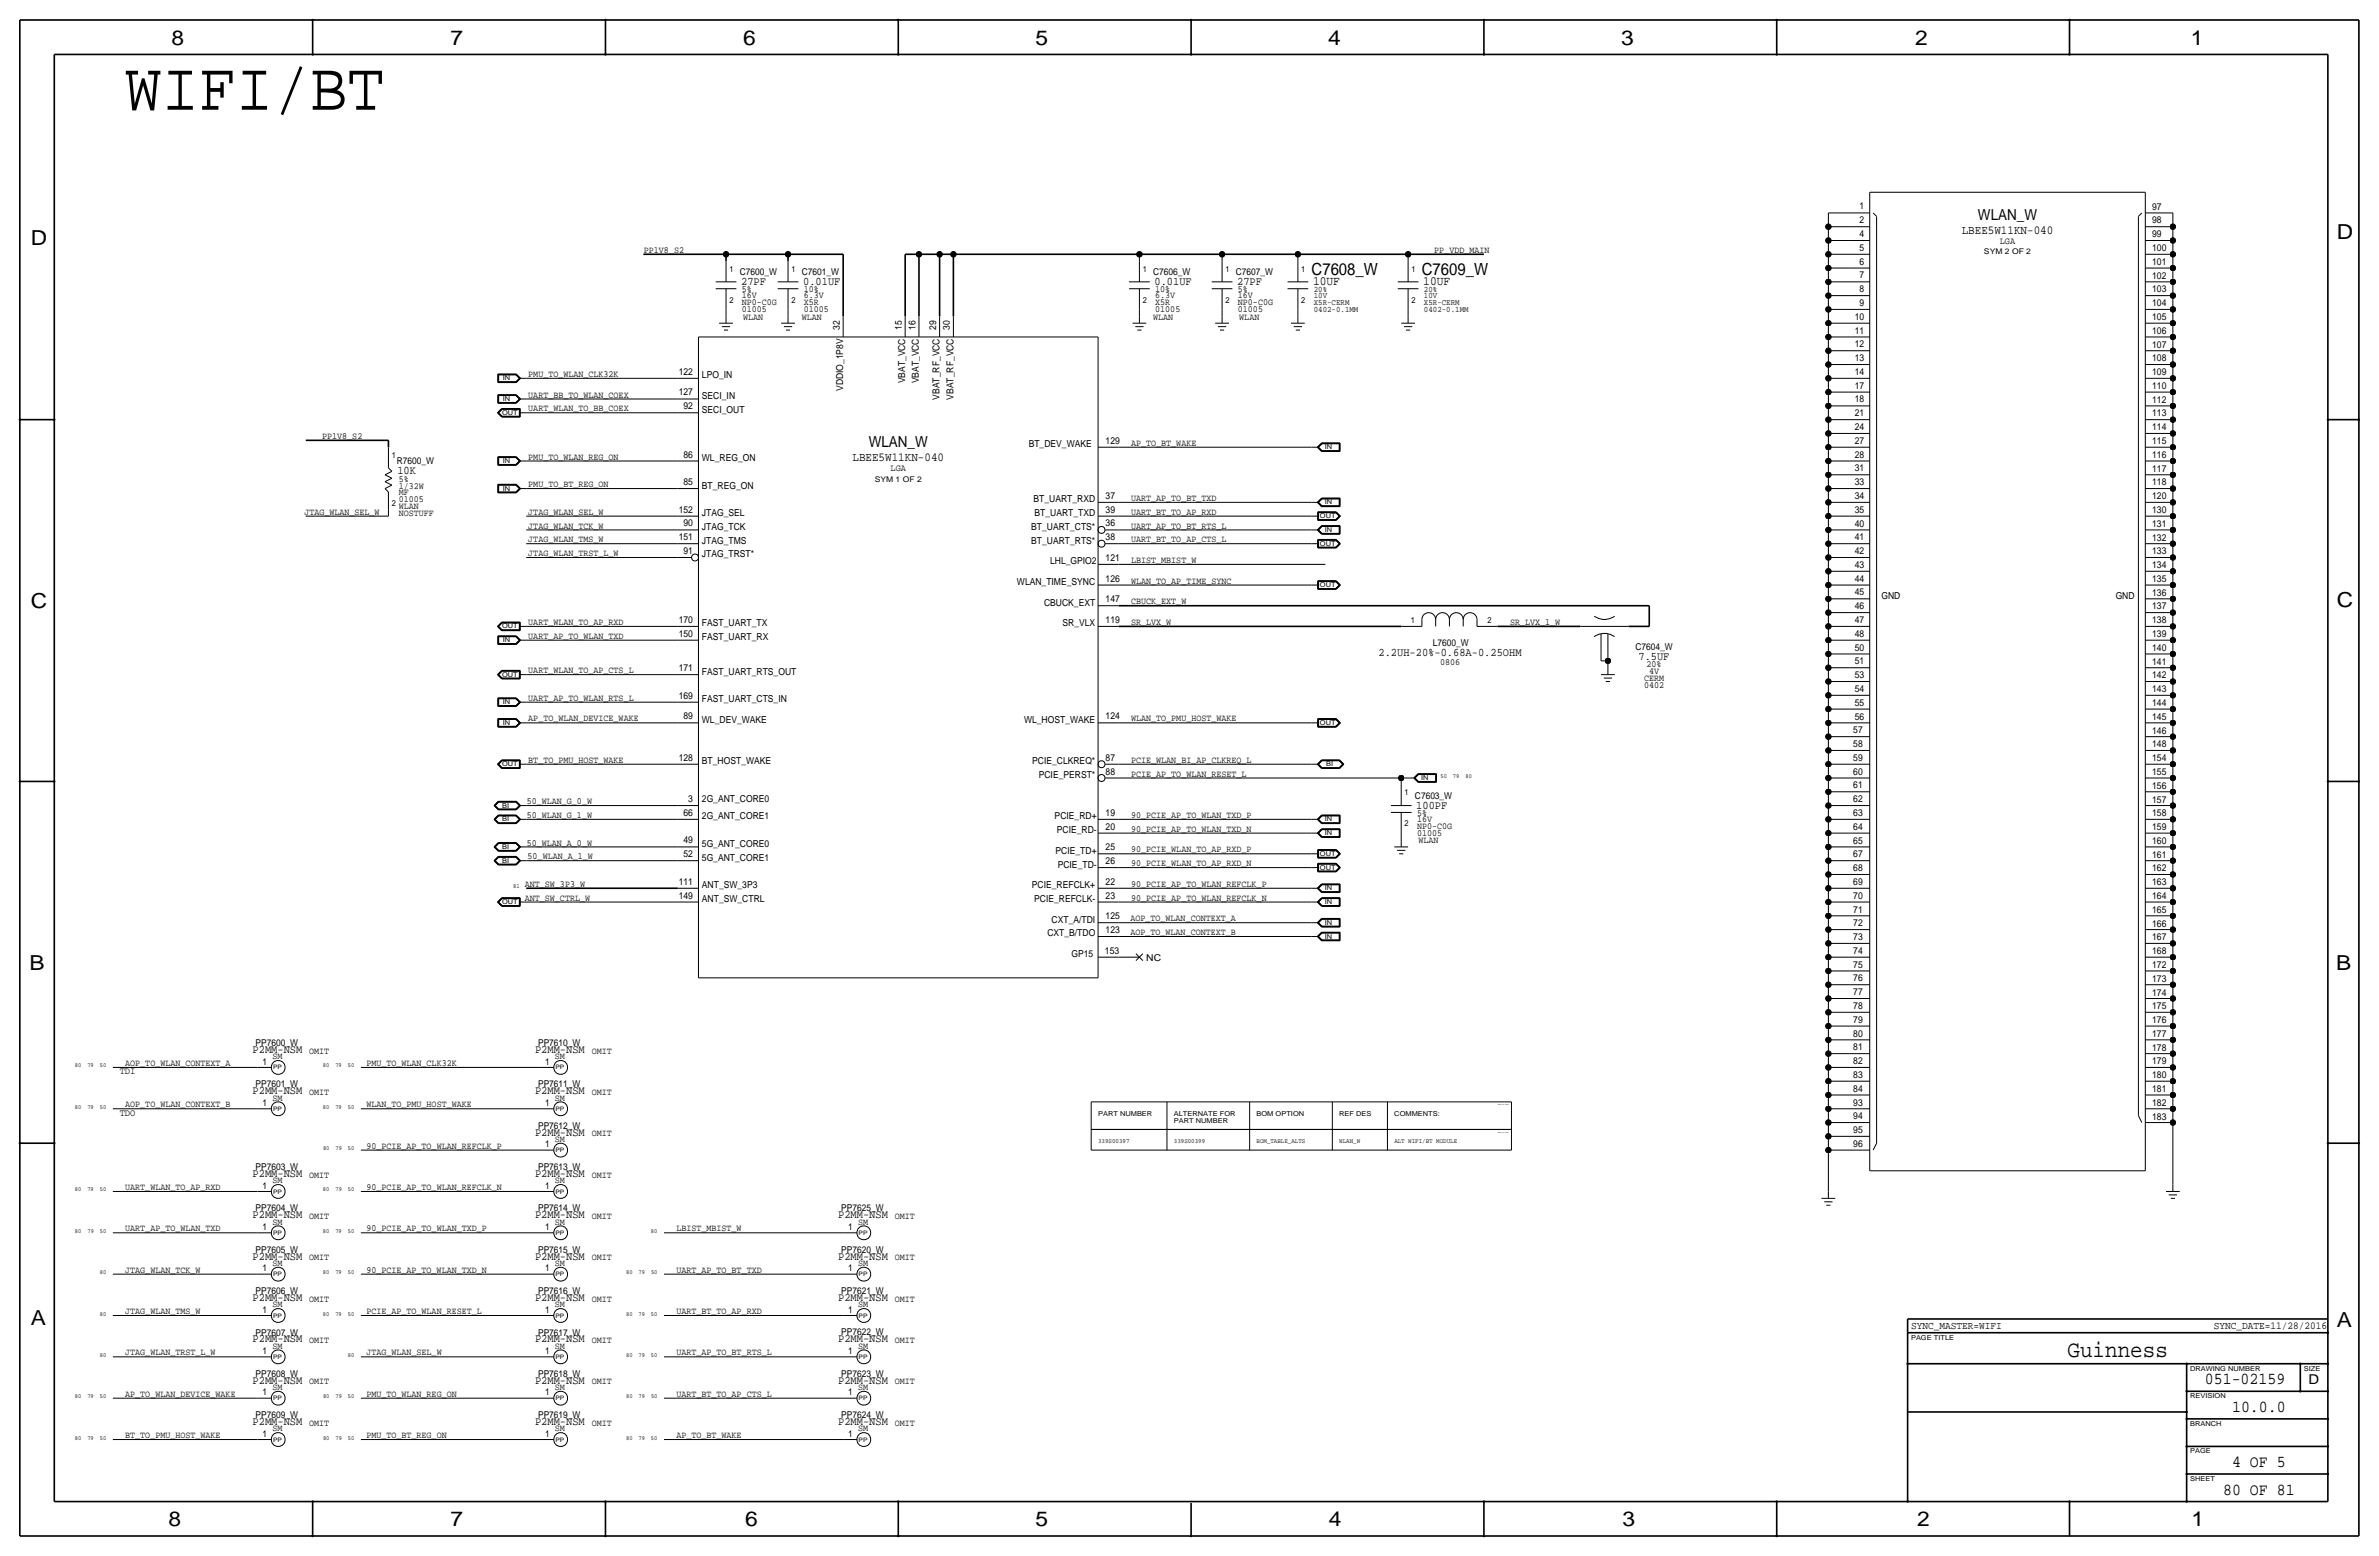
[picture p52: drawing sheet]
<svg xmlns="http://www.w3.org/2000/svg" width="877mm" height="574mm" viewBox="0 0 877 574" stroke-linecap="round" stroke-linejoin="round" font-family="sans-serif">
<defs><g id="words">
<text font-size="25.6" x="45.9" y="40.4">WIFI/BT</text>
<text font-size="8.6" x="762.2" y="500.1">Guinness</text>
<g font-size="7.6">
<text x="63.2" y="16.5">8</text>
<text x="166.1" y="16.5">7</text>
<text x="274" y="16.5">6</text>
<text x="381.7" y="16.5">5</text>
<text x="489.7" y="16.5">4</text>
<text x="597.6" y="16.5">3</text>
<text x="706.1" y="16.5">2</text>
<text x="807.7" y="16.5">1</text>
<text x="861.5" y="88.1">D</text>
<text x="11.4" y="90.4">D</text>
<text x="11.4" y="224.3">C</text>
<text x="861.5" y="223.8">C</text>
<text x="10.8" y="357.6">B</text>
<text x="861.3" y="357.4">B</text>
<text x="11.3" y="488.4">A</text>
<text x="861.5" y="489.2">A</text>
<text x="62.2" y="562.6">8</text>
<text x="166" y="562.6">7</text>
<text x="274.8" y="562.6">6</text>
<text x="381.7" y="562.6">5</text>
<text x="489.9" y="562.6">4</text>
<text x="598.1" y="562.6">3</text>
<text x="706.8" y="562.6">2</text>
<text x="807.9" y="562.6">1</text>
</g>
<g font-size="6.2">
<text x="483.6" y="101.3">C7608_W</text>
<text x="524.2" y="101.3">C7609_W</text>
<text x="812.9" y="510.3">051-02159</text>
<text x="822.9" y="520.4">10.0.0</text>
<text x="822.9" y="540.8">4 OF 5</text>
<text x="819.6" y="550.9">80 OF 81</text>
</g>
<g font-size="5.6">
<text x="729.2" y="81">WLAN_W</text>
<text x="320.3" y="164.8">WLAN_W</text>
</g>
<text font-size="5" x="851.1" y="510.3">D</text>
<g font-size="4.7">
<text x="484.1" y="105.2">10UF</text>
<text x="524.7" y="105.2">10UF</text>
</g>
<g font-size="4.5">
<text x="723.2" y="86.1">LBEE5W11KN-040</text>
<text x="314.3" y="169.9">LBEE5W11KN-040</text>
</g>
<g font-size="4.3">
<text x="273.2" y="105.1">27PF</text>
<text x="296.1" y="105.1">0.01UF</text>
<text x="425.6" y="105.1">0.01UF</text>
<text x="456.1" y="105.1">27PF</text>
<text x="146.5" y="174.7">10K</text>
<text x="508.2" y="241.8">2.2UH-20%-0.68A-0.25OHM</text>
<text x="604" y="243.3">7.5UF</text>
<text x="522.1" y="298.2">100PF</text>
<text x="93.1" y="388.1">P2MM-NSM</text>
<text x="197.3" y="388.1">P2MM-NSM</text>
<text x="93.1" y="403.3">P2MM-NSM</text>
<text x="197.3" y="403.3">P2MM-NSM</text>
<text x="197.3" y="418.6">P2MM-NSM</text>
<text x="93.1" y="433.8">P2MM-NSM</text>
<text x="197.3" y="433.8">P2MM-NSM</text>
<text x="93.1" y="449.1">P2MM-NSM</text>
<text x="197.3" y="449.1">P2MM-NSM</text>
<text x="309" y="449.1">P2MM-NSM</text>
<text x="93.1" y="464.3">P2MM-NSM</text>
<text x="197.3" y="464.3">P2MM-NSM</text>
<text x="309" y="464.3">P2MM-NSM</text>
<text x="93.1" y="479.6">P2MM-NSM</text>
<text x="197.3" y="479.6">P2MM-NSM</text>
<text x="309" y="479.6">P2MM-NSM</text>
<text x="93.1" y="494.8">P2MM-NSM</text>
<text x="197.3" y="494.8">P2MM-NSM</text>
<text x="309" y="494.8">P2MM-NSM</text>
<text x="93.1" y="510">P2MM-NSM</text>
<text x="197.3" y="510">P2MM-NSM</text>
<text x="309" y="510">P2MM-NSM</text>
<text x="93.1" y="525.3">P2MM-NSM</text>
<text x="197.3" y="525.3">P2MM-NSM</text>
<text x="309" y="525.3">P2MM-NSM</text>
</g>
<g font-size="3.9">
<text x="704.5" y="490">SYNC_MASTER=WIFI</text>
<text x="816.1" y="490">SYNC_DATE=11/28/2016</text>
</g>
<g font-size="3.6">
<text x="44.1" y="396">TDI</text>
<text x="44.1" y="411.2">TDO</text>
</g>
<g font-size="3.5">
<text x="685.5" y="77.2">1</text>
<text x="793.4" y="77.3">97</text>
<text x="685.5" y="82.3">2</text>
<text x="793.4" y="82.4">98</text>
<text x="685.5" y="87.4">4</text>
<text x="737.3" y="89.9">LGA</text>
<text x="793.4" y="87.5">99</text>
<text x="237.4" y="93.2">PP1V8_S2</text>
<text x="528.8" y="93.2">PP_VDD_MAIN</text>
<text x="685.5" y="92.4">5</text>
<text x="793.4" y="92.5">100</text>
<text x="272.7" y="101.3">C7600_W</text>
<text x="295.6" y="101.3">C7601_W</text>
<text x="425.1" y="101.4">C7606_W</text>
<text x="455.6" y="101.4">C7607_W</text>
<text x="685.5" y="97.5">6</text>
<text x="793.4" y="97.6">101</text>
<text x="273.5" y="107.7">5%</text>
<text x="296.4" y="107.7">10%</text>
<text x="425.9" y="107.7">10%</text>
<text x="456.4" y="107.7">5%</text>
<text x="685.5" y="102.6">7</text>
<text x="685.5" y="107.7">8</text>
<text x="793.4" y="102.7">102</text>
<text x="793.4" y="107.8">103</text>
<text x="273.5" y="110">16V</text>
<text x="273.5" y="112.5">NP0-C0G</text>
<text x="296.4" y="110">6.3V</text>
<text x="296.4" y="112.5">X5R</text>
<text x="425.9" y="112.5">X5R</text>
<text x="425.9" y="110">6.3V</text>
<text x="456.4" y="110">16V</text>
<text x="456.4" y="112.5">NP0-C0G</text>
<text x="685.5" y="112.8">9</text>
<text x="793.4" y="112.9">104</text>
<text x="273.5" y="115.1">01005</text>
<text x="274" y="117.9">WLAN</text>
<text x="295.6" y="117.9">WLAN</text>
<text x="296.4" y="115.1">01005</text>
<text x="425.1" y="117.9">WLAN</text>
<text x="425.9" y="115.1">01005</text>
<text x="456.4" y="115.1">01005</text>
<text x="456.9" y="117.9">WLAN</text>
<text x="683.8" y="117.8">10</text>
<text x="793.4" y="117.9">105</text>
<text x="309.6" y="121.7" transform="rotate(-90 309.6 121.7)">32</text>
<text x="332.4" y="121.7" transform="rotate(-90 332.4 121.7)">15</text>
<text x="337.5" y="121.7" transform="rotate(-90 337.5 121.7)">16</text>
<text x="345.1" y="121.7" transform="rotate(-90 345.1 121.7)">29</text>
<text x="350.2" y="121.7" transform="rotate(-90 350.2 121.7)">30</text>
<text x="683.8" y="122.9">11</text>
<text x="793.4" y="123">106</text>
<text x="683.8" y="128">12</text>
<text x="793.4" y="128.1">107</text>
<text x="683.8" y="133.1">13</text>
<text x="793.4" y="133.2">108</text>
<text x="194.8" y="138.9">PMU_TO_WLAN_CLK32K</text>
<text x="250.2" y="138.2">122</text>
<text x="258.8" y="139.4">LPO_IN</text>
<text x="333.7" y="141.4" transform="rotate(-90 333.7 141.4)">VBAT_VCC</text>
<text x="338.8" y="141.4" transform="rotate(-90 338.8 141.4)">VBAT_VCC</text>
<text x="683.8" y="138.2">14</text>
<text x="683.8" y="143.3">17</text>
<text x="793.4" y="138.3">109</text>
<text x="793.4" y="143.4">110</text>
<text x="194.8" y="146.6">UART_BB_TO_WLAN_COEX</text>
<text x="250.2" y="145.8">127</text>
<text x="258.8" y="147.1">SECI_IN</text>
<text x="310.9" y="144.2" transform="rotate(-90 310.9 144.2)">VDDIO_1P8V</text>
<text x="346.4" y="147.3" transform="rotate(-90 346.4 147.3)">VBAT_RF_VCC</text>
<text x="351.5" y="147.3" transform="rotate(-90 351.5 147.3)">VBAT_RF_VCC</text>
<text x="683.8" y="148.3">18</text>
<text x="793.4" y="148.4">112</text>
<text x="194.8" y="151.6">UART_WLAN_TO_BB_COEX</text>
<text x="252" y="150.9">92</text>
<text x="258.8" y="152.1">SECI_OUT</text>
<text x="683.8" y="153.4">21</text>
<text x="793.4" y="153.5">113</text>
<text x="118.8" y="161.8">PP1V8_S2</text>
<text x="683.8" y="158.5">24</text>
<text x="793.4" y="158.6">114</text>
<text x="379.2" y="164.8">BT_DEV_WAKE</text>
<text x="407.6" y="163.6">129</text>
<text x="417" y="164.3">AP_TO_BT_WAKE</text>
<text x="683.8" y="163.6">27</text>
<text x="793.4" y="163.7">115</text>
<text x="146.3" y="170.9">R7600_W</text>
<text x="194.8" y="169.4">PMU_TO_WLAN_REG_ON</text>
<text x="252" y="168.6">86</text>
<text x="258.8" y="169.9">WL_REG_ON</text>
<text x="328.3" y="173.7">LGA</text>
<text x="683.8" y="168.7">28</text>
<text x="683.8" y="173.7">31</text>
<text x="793.4" y="168.8">116</text>
<text x="793.4" y="173.8">117</text>
<text x="147" y="177.5">5%</text>
<text x="194.8" y="179.6">PMU_TO_BT_REG_ON</text>
<text x="252" y="178.8">85</text>
<text x="683.8" y="178.8">33</text>
<text x="793.4" y="178.9">118</text>
<text x="147" y="185.2">01005</text>
<text x="147" y="180.1">1/32W</text>
<text x="147" y="182.6">MF</text>
<text x="258.8" y="180.1">BT_REG_ON</text>
<text x="381" y="185.2">BT_UART_RXD</text>
<text x="407.6" y="183.9">37</text>
<text x="417" y="184.7">UART_AP_TO_BT_TXD</text>
<text x="683.8" y="183.9">34</text>
<text x="793.4" y="184">120</text>
<text x="112.2" y="189.7">JTAG_WLAN_SEL_W</text>
<text x="147" y="187.7">WLAN</text>
<text x="147" y="190.2">NOSTUFF</text>
<text x="194.8" y="189.7">JTAG_WLAN_SEL_W</text>
<text x="250.2" y="189">152</text>
<text x="258.8" y="190.2">JTAG_SEL</text>
<text x="381.4" y="190.2">BT_UART_TXD</text>
<text x="407.6" y="189">39</text>
<text x="417" y="189.7">UART_BT_TO_AP_RXD</text>
<text x="683.8" y="189">35</text>
<text x="793.4" y="189.1">130</text>
<text x="194.8" y="194.8">JTAG_WLAN_TCK_W</text>
<text x="252" y="194.1">90</text>
<text x="258.8" y="195.3">JTAG_TCK</text>
<text x="380.2" y="195.3">BT_UART_CTS*</text>
<text x="407.6" y="194">36</text>
<text x="417" y="194.8">UART_AP_TO_BT_RTS_L</text>
<text x="683.8" y="194.1">40</text>
<text x="793.4" y="194.2">131</text>
<text x="194.8" y="199.9">JTAG_WLAN_TMS_W</text>
<text x="250.2" y="199.1">151</text>
<text x="258.8" y="200.4">JTAG_TMS</text>
<text x="380.2" y="200.4">BT_UART_RTS*</text>
<text x="407.6" y="199.1">38</text>
<text x="417" y="199.9">UART_BT_TO_AP_CTS_L</text>
<text x="683.8" y="199.2">41</text>
<text x="793.4" y="199.2">132</text>
<text x="194.8" y="205">JTAG_WLAN_TRST_L_W</text>
<text x="252" y="204.2">91</text>
<text x="258.8" y="205.5">JTAG_TRST*</text>
<text x="387.2" y="208">LHL_GPIO2</text>
<text x="407.6" y="206.7">121</text>
<text x="417" y="207.5">LBIST_MBIST_W</text>
<text x="683.8" y="204.2">42</text>
<text x="683.8" y="209.3">43</text>
<text x="793.4" y="204.3">133</text>
<text x="793.4" y="209.4">134</text>
<text x="374.9" y="215.6">WLAN_TIME_SYNC</text>
<text x="407.6" y="214.4">126</text>
<text x="417" y="215.1">WLAN_TO_AP_TIME_SYNC</text>
<text x="683.8" y="214.4">44</text>
<text x="793.4" y="214.5">135</text>
<text x="407.6" y="222">147</text>
<text x="683.8" y="219.5">45</text>
<text x="693.6" y="220.7">GND</text>
<text x="780" y="220.7">GND</text>
<text x="793.4" y="219.6">136</text>
<text x="384.9" y="223.3">CBUCK_EXT</text>
<text x="417" y="222.8">CBUCK_EXT_W</text>
<text x="683.8" y="224.6">46</text>
<text x="793.4" y="224.7">137</text>
<text x="194.8" y="230.4">UART_WLAN_TO_AP_RXD</text>
<text x="250.2" y="229.6">170</text>
<text x="258.8" y="230.9">FAST_UART_TX</text>
<text x="391.7" y="230.9">SR_VLX</text>
<text x="407.6" y="229.6">119</text>
<text x="417" y="230.4">SR_LVX_W</text>
<text x="556.7" y="230.4">SR_LVX_1_W</text>
<text x="683.8" y="229.6">47</text>
<text x="793.4" y="229.7">138</text>
<text x="194.8" y="235.5">UART_AP_TO_WLAN_TXD</text>
<text x="250.2" y="234.7">150</text>
<text x="258.8" y="236">FAST_UART_RX</text>
<text x="528.3" y="238.3">L7600_W</text>
<text x="602.9" y="239.5">C7604_W</text>
<text x="683.8" y="234.7">48</text>
<text x="683.8" y="239.8">50</text>
<text x="793.4" y="234.8">139</text>
<text x="793.4" y="239.9">140</text>
<text x="530.9" y="245.1">0806</text>
<text x="607" y="245.9">20%</text>
<text x="683.8" y="244.9">51</text>
<text x="793.4" y="245">141</text>
<text x="194.8" y="248.2">UART_WLAN_TO_AP_CTS_L</text>
<text x="250.2" y="247.4">171</text>
<text x="258.8" y="248.7">FAST_UART_RTS_OUT</text>
<text x="606.1" y="251">CERM</text>
<text x="608" y="248.4">4V</text>
<text x="683.8" y="250">53</text>
<text x="793.4" y="250.1">142</text>
<text x="250.2" y="257.6">169</text>
<text x="606.1" y="253.5">0402</text>
<text x="683.8" y="255.1">54</text>
<text x="793.4" y="255.1">143</text>
<text x="194.8" y="258.3">UART_AP_TO_WLAN_RTS_L</text>
<text x="258.8" y="258.8">FAST_UART_CTS_IN</text>
<text x="683.8" y="260.1">55</text>
<text x="793.4" y="260.2">144</text>
<text x="194.8" y="265.9">AP_TO_WLAN_DEVICE_WAKE</text>
<text x="252" y="265.2">89</text>
<text x="258.8" y="266.4">WL_DEV_WAKE</text>
<text x="377.5" y="266.4">WL_HOST_WAKE</text>
<text x="407.6" y="265.2">124</text>
<text x="417" y="265.9">WLAN_TO_PMU_HOST_WAKE</text>
<text x="683.8" y="265.2">56</text>
<text x="793.4" y="265.3">145</text>
<text x="683.3" y="270.3">57</text>
<text x="683.3" y="275.4">58</text>
<text x="793.4" y="270.4">146</text>
<text x="793.4" y="275.5">148</text>
<text x="194.8" y="281.2">BT_TO_PMU_HOST_WAKE</text>
<text x="250.2" y="280.4">128</text>
<text x="258.8" y="281.7">BT_HOST_WAKE</text>
<text x="380.5" y="281.7">PCIE_CLKREQ*</text>
<text x="407.6" y="280.4">87</text>
<text x="417" y="281.2">PCIE_WLAN_BI_AP_CLKREQ_L</text>
<text x="683.3" y="280.5">59</text>
<text x="793.4" y="280.6">154</text>
<text x="383" y="286.8">PCIE_PERST*</text>
<text x="407.6" y="285.5">88</text>
<text x="417" y="286.3">PCIE_AP_TO_WLAN_RESET_L</text>
<text x="683.3" y="285.5">60</text>
<text x="793.4" y="285.6">155</text>
<text x="683.3" y="290.6">61</text>
<text x="793.4" y="290.7">156</text>
<text x="194.2" y="296.4">50_WLAN_G_0_W</text>
<text x="253.7" y="295.6">3</text>
<text x="258.8" y="295.6">2G_ANT_CORE0</text>
<text x="521.7" y="294.4">C7603_W</text>
<text x="683.3" y="295.7">62</text>
<text x="793.4" y="295.8">157</text>
<text x="194.2" y="301.5">50_WLAN_G_1_W</text>
<text x="252" y="300.7">66</text>
<text x="258.8" y="302">2G_ANT_CORE1</text>
<text x="388.8" y="302">PCIE_RD+</text>
<text x="407.6" y="305.8">20</text>
<text x="407.6" y="300.7">19</text>
<text x="417" y="301.5">90_PCIE_AP_TO_WLAN_TXD_P</text>
<text x="522.4" y="303">16V</text>
<text x="522.4" y="300.7">5%</text>
<text x="522.4" y="305.6">NP0-C0G</text>
<text x="683.3" y="300.8">63</text>
<text x="683.3" y="305.9">64</text>
<text x="793.4" y="300.9">158</text>
<text x="793.4" y="306">159</text>
<text x="194.2" y="311.7">50_WLAN_A_0_W</text>
<text x="252" y="310.9">49</text>
<text x="389.6" y="307.1">PCIE_RD-</text>
<text x="417" y="306.6">90_PCIE_AP_TO_WLAN_TXD_N</text>
<text x="522.4" y="308.1">01005</text>
<text x="522.9" y="310.9">WLAN</text>
<text x="683.3" y="310.9">65</text>
<text x="793.4" y="311">160</text>
<text x="194.5" y="316.7">50_WLAN_A_1_W</text>
<text x="252" y="316">52</text>
<text x="258.8" y="317.2">5G_ANT_CORE1</text>
<text x="258.8" y="312.2">5G_ANT_CORE0</text>
<text x="389.2" y="314.7">PCIE_TD+</text>
<text x="407.6" y="313.4">25</text>
<text x="417" y="314.2">90_PCIE_WLAN_TO_AP_RXD_P</text>
<text x="683.3" y="316">67</text>
<text x="793.4" y="316.1">161</text>
<text x="390" y="319.8">PCIE_TD-</text>
<text x="407.6" y="318.5">26</text>
<text x="417" y="319.3">90_PCIE_WLAN_TO_AP_RXD_N</text>
<text x="683.3" y="321.1">68</text>
<text x="793.4" y="321.2">162</text>
<text x="193.5" y="326.9">ANT_SW_3P3_W</text>
<text x="250.2" y="326.1">111</text>
<text x="258.8" y="327.4">ANT_SW_3P3</text>
<text x="380.4" y="327.4">PCIE_REFCLK+</text>
<text x="407.6" y="326.1">22</text>
<text x="417" y="326.9">90_PCIE_AP_TO_WLAN_REFCLK_P</text>
<text x="683.3" y="326.2">69</text>
<text x="793.4" y="326.3">163</text>
<text x="193.5" y="332">ANT_SW_CTRL_W</text>
<text x="250.2" y="331.2">149</text>
<text x="258.8" y="332.5">ANT_SW_CTRL</text>
<text x="381.3" y="332.5">PCIE_REFCLK-</text>
<text x="407.6" y="331.2">23</text>
<text x="417" y="332">90_PCIE_AP_TO_WLAN_REFCLK_N</text>
<text x="683.3" y="331.3">70</text>
<text x="793.4" y="331.4">164</text>
<text x="387.7" y="340.1">CXT_A/TDI</text>
<text x="407.6" y="338.8">125</text>
<text x="416.8" y="339.6">AOP_TO_WLAN_CONTEXT_A</text>
<text x="683.3" y="336.4">71</text>
<text x="683.3" y="341.4">72</text>
<text x="793.4" y="336.5">165</text>
<text x="793.4" y="341.5">166</text>
<text x="386.1" y="345.2">CXT_B/TDO</text>
<text x="407.6" y="343.9">123</text>
<text x="416.8" y="344.7">AOP_TO_WLAN_CONTEXT_B</text>
<text x="683.3" y="346.5">73</text>
<text x="793.4" y="346.6">167</text>
<text x="395" y="352.8">GP15</text>
<text x="407.4" y="351.5">153</text>
<text x="683.3" y="351.6">74</text>
<text x="793.4" y="351.7">168</text>
<text x="422.6" y="354.1">NC</text>
<text x="683.3" y="356.7">75</text>
<text x="793.4" y="356.8">172</text>
<text x="683.3" y="361.8">76</text>
<text x="793.4" y="361.9">173</text>
<text x="683.3" y="366.8">77</text>
<text x="683.3" y="371.9">78</text>
<text x="793.4" y="366.9">174</text>
<text x="683.3" y="377">79</text>
<text x="793.4" y="372">175</text>
<text x="793.4" y="377.1">176</text>
<text x="683.3" y="382.1">80</text>
<text x="793.4" y="382.2">177</text>
<text x="94.3" y="385.6">PP7600_W</text>
<text x="114" y="388.4">OMIT</text>
<text x="198.4" y="385.6">PP7610_W</text>
<text x="218.1" y="388.4">OMIT</text>
<text x="683.3" y="387.2">81</text>
<text x="793.4" y="387.3">178</text>
<text x="46.2" y="392.9">AOP_TO_WLAN_CONTEXT_A</text>
<text x="96.8" y="392.4">1</text>
<text x="100.5" y="390.4">SM</text>
<text x="135.1" y="392.9">PMU_TO_WLAN_CLK32K</text>
<text x="200.9" y="392.4">1</text>
<text x="204.6" y="390.4">SM</text>
<text x="683.3" y="392.3">82</text>
<text x="793.4" y="392.3">179</text>
<text x="94.3" y="400.8">PP7601_W</text>
<text x="198.4" y="400.8">PP7611_W</text>
<text x="683.3" y="397.3">83</text>
<text x="793.4" y="397.4">180</text>
<text x="96.8" y="407.7">1</text>
<text x="100.5" y="405.6">SM</text>
<text x="114" y="403.6">OMIT</text>
<text x="200.9" y="407.7">1</text>
<text x="204.6" y="405.6">SM</text>
<text x="218.1" y="403.6">OMIT</text>
<text x="683.3" y="402.4">84</text>
<text x="683.3" y="407.5">93</text>
<text x="793.4" y="402.5">181</text>
<text x="793.4" y="407.6">182</text>
<text x="46.2" y="408.2">AOP_TO_WLAN_CONTEXT_B</text>
<text x="135.1" y="408.2">WLAN_TO_PMU_HOST_WAKE</text>
<text x="683.3" y="412.6">94</text>
<text x="793.4" y="412.7">183</text>
<text x="198.4" y="416.1">PP7612_W</text>
<text x="218.1" y="418.8">OMIT</text>
<text x="683.3" y="417.7">95</text>
<text x="135.1" y="423.4">90_PCIE_AP_TO_WLAN_REFCLK_P</text>
<text x="200.9" y="422.9">1</text>
<text x="204.6" y="420.9">SM</text>
<text x="683.3" y="422.7">96</text>
<text x="94.3" y="431.3">PP7603_W</text>
<text x="198.4" y="431.3">PP7613_W</text>
<text x="100.5" y="436.1">SM</text>
<text x="114" y="434.1">OMIT</text>
<text x="204.6" y="436.1">SM</text>
<text x="218.1" y="434.1">OMIT</text>
<text x="46.2" y="438.7">UART_WLAN_TO_AP_RXD</text>
<text x="96.8" y="438.2">1</text>
<text x="135.1" y="438.7">90_PCIE_AP_TO_WLAN_REFCLK_N</text>
<text x="200.9" y="438.2">1</text>
<text x="94.3" y="446.5">PP7604_W</text>
<text x="114" y="449.3">OMIT</text>
<text x="198.4" y="446.5">PP7614_W</text>
<text x="218.1" y="449.3">OMIT</text>
<text x="310.2" y="446.5">PP7625_W</text>
<text x="329.9" y="449.3">OMIT</text>
<text x="46.2" y="453.9">UART_AP_TO_WLAN_TXD</text>
<text x="96.8" y="453.4">1</text>
<text x="100.5" y="451.4">SM</text>
<text x="135.1" y="453.9">90_PCIE_AP_TO_WLAN_TXD_P</text>
<text x="200.9" y="453.4">1</text>
<text x="204.6" y="451.4">SM</text>
<text x="249.4" y="453.9">LBIST_MBIST_W</text>
<text x="312.7" y="453.4">1</text>
<text x="316.4" y="451.4">SM</text>
<text x="94.3" y="461.8">PP7605_W</text>
<text x="198.4" y="461.8">PP7615_W</text>
<text x="310.2" y="461.8">PP7620_W</text>
<text x="100.5" y="466.6">SM</text>
<text x="114" y="464.6">OMIT</text>
<text x="204.6" y="466.6">SM</text>
<text x="218.1" y="464.6">OMIT</text>
<text x="316.4" y="466.6">SM</text>
<text x="329.9" y="464.6">OMIT</text>
<text x="46.2" y="469.1">JTAG_WLAN_TCK_W</text>
<text x="96.8" y="468.6">1</text>
<text x="135.1" y="469.2">90_PCIE_AP_TO_WLAN_TXD_N</text>
<text x="200.9" y="468.6">1</text>
<text x="249.4" y="469.1">UART_AP_TO_BT_TXD</text>
<text x="312.7" y="468.6">1</text>
<text x="94.3" y="477">PP7606_W</text>
<text x="114" y="479.8">OMIT</text>
<text x="198.4" y="477">PP7616_W</text>
<text x="218.1" y="479.8">OMIT</text>
<text x="310.2" y="477">PP7621_W</text>
<text x="329.9" y="479.8">OMIT</text>
<text x="46.2" y="484.4">JTAG_WLAN_TMS_W</text>
<text x="96.8" y="483.9">1</text>
<text x="100.5" y="481.8">SM</text>
<text x="135.1" y="484.4">PCIE_AP_TO_WLAN_RESET_L</text>
<text x="200.9" y="483.9">1</text>
<text x="204.6" y="481.8">SM</text>
<text x="249.4" y="484.4">UART_BT_TO_AP_RXD</text>
<text x="312.7" y="483.9">1</text>
<text x="316.4" y="481.8">SM</text>
<text x="94.3" y="492.3">PP7607_W</text>
<text x="100.5" y="497.1">SM</text>
<text x="114" y="495">OMIT</text>
<text x="198.4" y="492.3">PP7617_W</text>
<text x="204.6" y="497.1">SM</text>
<text x="218.1" y="495">OMIT</text>
<text x="310.2" y="492.3">PP7622_W</text>
<text x="316.4" y="497.1">SM</text>
<text x="329.9" y="495">OMIT</text>
<text x="46.2" y="499.6">JTAG_WLAN_TRST_L_W</text>
<text x="96.8" y="499.1">1</text>
<text x="135.1" y="499.6">JTAG_WLAN_SEL_W</text>
<text x="200.9" y="499.1">1</text>
<text x="249.4" y="499.6">UART_AP_TO_BT_RTS_L</text>
<text x="312.7" y="499.1">1</text>
<text x="94.3" y="507.5">PP7608_W</text>
<text x="198.4" y="507.5">PP7618_W</text>
<text x="310.2" y="507.5">PP7623_W</text>
<text x="46.2" y="514.9">AP_TO_WLAN_DEVICE_WAKE</text>
<text x="96.8" y="514.4">1</text>
<text x="100.5" y="512.3">SM</text>
<text x="114" y="510.3">OMIT</text>
<text x="135.1" y="514.9">PMU_TO_WLAN_REG_ON</text>
<text x="200.9" y="514.4">1</text>
<text x="204.6" y="512.3">SM</text>
<text x="218.1" y="510.3">OMIT</text>
<text x="249.4" y="514.9">UART_BT_TO_AP_CTS_L</text>
<text x="312.7" y="514.4">1</text>
<text x="316.4" y="512.3">SM</text>
<text x="329.9" y="510.3">OMIT</text>
<text x="94.3" y="522.8">PP7609_W</text>
<text x="100.5" y="527.6">SM</text>
<text x="114" y="525.5">OMIT</text>
<text x="198.4" y="522.7">PP7619_W</text>
<text x="204.6" y="527.6">SM</text>
<text x="218.1" y="525.5">OMIT</text>
<text x="310.2" y="522.7">PP7624_W</text>
<text x="316.4" y="527.6">SM</text>
<text x="329.9" y="525.5">OMIT</text>
<text x="46.2" y="530.1">BT_TO_PMU_HOST_WAKE</text>
<text x="96.8" y="529.6">1</text>
<text x="135.1" y="530.1">PMU_TO_BT_REG_ON</text>
<text x="200.9" y="529.6">1</text>
<text x="249.4" y="530.1">AP_TO_BT_WAKE</text>
<text x="312.7" y="529.6">1</text>
</g>
<g font-size="3.1">
<text x="268.9" y="100.1">1</text>
<text x="291.8" y="100.1">1</text>
<text x="421.3" y="100.1">1</text>
<text x="451.8" y="100.1">1</text>
<text x="479.8" y="100.1">1</text>
<text x="520.4" y="100.1">1</text>
<text x="484.3" y="107.7">20%</text>
<text x="525" y="107.7">20%</text>
<text x="268.9" y="111.5">2</text>
<text x="291.8" y="111.5">2</text>
<text x="421.3" y="111.5">2</text>
<text x="451.8" y="111.5">2</text>
<text x="479.8" y="111.5">2</text>
<text x="484.3" y="112.5">X5R-CERM</text>
<text x="484.3" y="110">10V</text>
<text x="520.4" y="111.5">2</text>
<text x="525" y="112.5">X5R-CERM</text>
<text x="525" y="110">10V</text>
<text x="484.3" y="115.1">0402-0.1MM</text>
<text x="525" y="115.1">0402-0.1MM</text>
<text x="144.5" y="168.7">1</text>
<text x="144.5" y="186.4">2</text>
<text x="520.1" y="229.6">1</text>
<text x="548.3" y="229.6">2</text>
<text x="517.9" y="293.1">1</text>
<text x="517.9" y="304.5">2</text>
</g>
<g font-size="2.9">
<text x="731.4" y="93.7">SYM 2 OF 2</text>
<text x="322.5" y="177.5">SYM 1 OF 2</text>
</g>
<g font-size="2.5">
<text x="185.4" y="140.2">IN</text>
<text x="185.4" y="147.8">IN</text>
<text x="185.1" y="152.9">OUT</text>
<text x="488.4" y="165.6">IN</text>
<text x="185.4" y="170.7">IN</text>
<text x="185.4" y="180.8">IN</text>
<text x="488.4" y="185.9">IN</text>
<text x="486.6" y="191">OUT</text>
<text x="488.4" y="196.1">IN</text>
<text x="486.6" y="201.2">OUT</text>
<text x="486.6" y="216.4">OUT</text>
<text x="185.1" y="231.6">OUT</text>
<text x="185.4" y="236.7">IN</text>
<text x="185.1" y="249.4">OUT</text>
<text x="185.4" y="259.6">IN</text>
<text x="185.4" y="267.2">IN</text>
<text x="486.6" y="267.2">OUT</text>
<text x="185.1" y="282.4">OUT</text>
<text x="488.9" y="282.4">BI</text>
<text x="524" y="287.5">IN</text>
<text x="185.1" y="297.7">BI</text>
<text x="185.1" y="302.8">BI</text>
<text x="488.4" y="302.8">IN</text>
<text x="488.4" y="307.8">IN</text>
<text x="185.1" y="312.9">BI</text>
<text x="486.6" y="315.5">OUT</text>
<text x="185.1" y="318">BI</text>
<text x="486.6" y="320.5">OUT</text>
<text x="488.4" y="328.2">IN</text>
<text x="185.1" y="333.2">OUT</text>
<text x="488.4" y="333.2">IN</text>
<text x="488.4" y="340.9">IN</text>
<text x="488.4" y="345.9">IN</text>
<text x="404.8" y="411.2">PART NUMBER</text>
<text x="432.8" y="411.2">ALTERNATE FOR</text>
<text x="432.8" y="413.8">PART NUMBER</text>
<text x="463.2" y="411.2">BOM OPTION</text>
<text x="493.7" y="411.2">REF DES</text>
<text x="514" y="411.2">COMMENTS:</text>
<text x="704.5" y="493.8">PAGE TITLE</text>
<text x="807.4" y="505.2">DRAWING NUMBER</text>
<text x="849.3" y="505.2">SIZE</text>
<text x="807.4" y="515.4">REVISION</text>
<text x="807.4" y="525.5">BRANCH</text>
<text x="807.4" y="535.7">PAGE</text>
<text x="807.4" y="545.8">SHEET</text>
</g>
<g font-size="2.4">
<text x="404.8" y="421.4">339S00397</text>
<text x="432.8" y="421.4">339S00399</text>
<text x="463.2" y="421.4">BOM_TABLE_ALTS</text>
<text x="493.7" y="421.4">WLAN_W</text>
<text x="514" y="421.4">ALT WIFI/BT MODULE</text>
</g>
<g font-size="2.3">
<text x="531.1" y="286.8">50</text>
<text x="535.7" y="286.8">79</text>
<text x="540.2" y="286.8">80</text>
<text x="189.2" y="327.4">81</text>
<text x="27.6" y="393.4">80</text>
<text x="32.2" y="393.4">79</text>
<text x="36.8" y="393.4">50</text>
<text x="100.7" y="394.2">PP</text>
<text x="119.1" y="393.4">80</text>
<text x="123.6" y="393.4">79</text>
<text x="128.2" y="393.4">50</text>
<text x="204.8" y="394.2">PP</text>
<text x="27.6" y="408.7">80</text>
<text x="32.2" y="408.7">79</text>
<text x="36.8" y="408.7">50</text>
<text x="100.7" y="409.4">PP</text>
<text x="119.1" y="408.7">80</text>
<text x="123.6" y="408.7">79</text>
<text x="128.2" y="408.7">50</text>
<text x="204.8" y="409.4">PP</text>
<text x="119.1" y="423.9">80</text>
<text x="123.7" y="423.9">79</text>
<text x="128.2" y="423.9">50</text>
<text x="204.8" y="424.7">PP</text>
<text x="27.6" y="439.2">80</text>
<text x="32.2" y="439.2">79</text>
<text x="36.8" y="439.2">50</text>
<text x="100.7" y="439.9">PP</text>
<text x="119.1" y="439.2">80</text>
<text x="123.6" y="439.2">79</text>
<text x="128.2" y="439.2">50</text>
<text x="204.8" y="439.9">PP</text>
<text x="27.6" y="454.4">80</text>
<text x="32.2" y="454.4">79</text>
<text x="36.8" y="454.4">50</text>
<text x="100.7" y="455.2">PP</text>
<text x="119.1" y="454.4">80</text>
<text x="123.6" y="454.4">79</text>
<text x="128.2" y="454.4">50</text>
<text x="204.8" y="455.2">PP</text>
<text x="240" y="454.4">80</text>
<text x="316.6" y="455.2">PP</text>
<text x="36.8" y="469.6">80</text>
<text x="100.7" y="470.4">PP</text>
<text x="119.1" y="469.6">80</text>
<text x="123.6" y="469.6">79</text>
<text x="128.2" y="469.6">50</text>
<text x="204.8" y="470.4">PP</text>
<text x="230.9" y="469.6">80</text>
<text x="235.4" y="469.6">79</text>
<text x="240" y="469.6">50</text>
<text x="316.6" y="470.4">PP</text>
<text x="36.8" y="484.9">80</text>
<text x="100.7" y="485.6">PP</text>
<text x="119.1" y="484.9">80</text>
<text x="123.6" y="484.9">79</text>
<text x="128.2" y="484.9">50</text>
<text x="204.8" y="485.6">PP</text>
<text x="230.9" y="484.9">80</text>
<text x="235.4" y="484.9">79</text>
<text x="240" y="484.9">50</text>
<text x="316.6" y="485.6">PP</text>
<text x="36.8" y="500.1">80</text>
<text x="100.7" y="500.9">PP</text>
<text x="128.2" y="500.1">80</text>
<text x="204.8" y="500.9">PP</text>
<text x="230.9" y="500.1">80</text>
<text x="235.4" y="500.1">79</text>
<text x="240" y="500.1">50</text>
<text x="316.6" y="500.9">PP</text>
<text x="27.6" y="515.4">80</text>
<text x="32.2" y="515.4">79</text>
<text x="36.8" y="515.4">50</text>
<text x="119.1" y="515.4">80</text>
<text x="123.7" y="515.4">79</text>
<text x="128.2" y="515.4">50</text>
<text x="230.9" y="515.4">80</text>
<text x="235.4" y="515.4">79</text>
<text x="240" y="515.4">50</text>
<text x="100.7" y="516.1">PP</text>
<text x="204.8" y="516.1">PP</text>
<text x="316.6" y="516.1">PP</text>
<text x="27.6" y="530.6">80</text>
<text x="32.2" y="530.6">79</text>
<text x="36.8" y="530.6">50</text>
<text x="100.7" y="531.4">PP</text>
<text x="119.1" y="530.6">80</text>
<text x="123.7" y="530.6">79</text>
<text x="128.2" y="530.6">50</text>
<text x="204.8" y="531.4">PP</text>
<text x="230.9" y="530.6">80</text>
<text x="235.4" y="530.6">79</text>
<text x="240" y="530.6">50</text>
<text x="316.6" y="531.4">PP</text>
</g>
<g font-size=".4">
<text x="552.1" y="407.4">TABLE_ALT_HEAD</text>
<text x="552.1" y="417.6">TABLE_ALT_ITEM</text>
</g>
</g></defs>
<g fill="none" stroke="#000" stroke-width=".37">
<path d="M674.1 78.5h7.6zM674.1 78.5v5.1zM681.7 78.5h7.6zM689.3 70.9h101.6zM689.3 70.9v360.6zM690.6 78.5l1.2 1.3zM691.8 79.8v341.6zM788.4 79.8l1.2-1.3zM788.4 79.8v331.4zM790.9 70.9v360.6zM790.9 78.5h7.6zM798.5 78.5h2.6z"/>
<path d="M801.1 78.5v5.1zM267.7 96.3v7.6zM290.5 96.3v7.6zM420.1 93.7v2.6zM420.1 96.3v7.6zM450.5 93.7v2.6zM450.5 96.3v7.6zM478.5 93.7v2.6zM478.5 96.3v7.6zM519.1 93.7v2.6zM519.1 96.3v7.6zM674.1 88.6h7.6z"/>
<path d="M674.1 93.7h7.6zM674.1 98.8h7.6zM674.1 83.6h7.6zM674.1 83.6v5zM674.1 88.6v5.1zM674.1 93.7v5.1zM674.1 98.8v5.1zM681.7 98.8h7.6zM681.7 83.6h7.6zM681.7 88.6h7.6zM681.7 93.7h7.6zM790.9 98.8h7.6z"/>
<path d="M790.9 83.6h7.6zM790.9 88.6h7.6zM790.9 93.7h7.6zM798.5 83.6h2.6zM798.5 88.6h2.6zM798.5 93.7h2.6zM798.5 98.8h2.6zM801.1 83.6v5zM801.1 88.6v5.1zM801.1 93.7v5.1zM801.1 98.8v5.1zM263.9 103.9h7.6z"/>
<path d="M263.9 106.4h7.6zM265.1 119.1h5.1zM267.7 114v2.6zM267.7 116.6v2.5zM267.7 106.4v7.6zM286.7 106.4h7.6zM286.7 103.9h7.6zM288 119.1h5.1zM290.5 114v2.6zM290.5 106.4v7.6zM290.5 116.6v2.5zM310.8 116.6v7.6z"/>
<path d="M333.7 116.6v7.6zM338.8 116.6v7.6zM346.4 116.6v7.6zM351.5 116.6v7.6zM416.3 103.9h7.6zM416.3 106.4h7.6zM417.5 119.1h5.1zM420.1 114v2.6zM420.1 116.6v2.5zM420.1 106.4v7.6zM446.7 106.4h7.7zM446.7 103.9h7.7z"/>
<path d="M448 119.1h5.1zM450.5 114v2.6zM450.5 116.6v2.5zM450.5 106.4v7.6zM474.7 106.4h7.6zM474.7 103.9h7.6zM475.9 119.1h5.1zM478.5 114v2.6zM478.5 106.4v7.6zM478.5 116.6v2.5zM515.3 106.4h7.6zM515.3 103.9h7.6z"/>
<path d="M516.6 119.1h5.1zM519.1 114v2.6zM519.1 106.4v7.6zM519.1 116.6v2.5zM674.1 103.9h7.6zM674.1 114h7.6zM674.1 119.1h7.6zM674.1 103.9v5.1zM674.1 109h7.6zM674.1 109v5zM674.1 114v5.1zM674.1 119.1v5.1z"/>
<path d="M681.7 109h7.6zM681.7 119.1h7.6zM681.7 114h7.6zM681.7 103.9h7.6zM790.9 103.9h7.6zM790.9 109h7.6zM790.9 114h7.6zM790.9 119.1h7.6zM798.5 103.9h2.6zM798.5 109h2.6zM798.5 114h2.6zM798.5 119.1h2.6z"/>
<path d="M801.1 103.9v5.1zM801.1 109v5zM801.1 114v5.1zM801.1 119.1v5.1zM183.5 137.9v3.1zM183.5 137.9h6.8zM183.6 138v2.9zM183.6 138h6.7zM183.7 138.1v2.7zM183.7 138.1h6.5zM183.8 138.2h6.4zM183.8 138.2v2.5z"/>
<path d="M190.2 138.2l1.3 1.2zM190.2 138.1l1.4 1.3zM190.3 138l1.5 1.4zM190.3 137.9l1.6 1.5zM191.5 139.4h2.5zM194 139.4h55.9zM249.9 139.4h7.6zM257.5 124.2v236.2zM257.5 124.2h147.3zM266.1 120.4h3.1zM266.9 121.7h1.5zM289 120.4h3z"/>
<path d="M289.8 121.7h1.5zM404.8 124.2v236.2zM418.5 120.4h3.1zM419.3 121.7h1.5zM449 120.4h3.1zM449.8 121.7h1.5zM477 120.4h3zM477.7 121.7h1.5zM517.6 120.4h3.1zM518.4 121.7h1.5zM674.1 124.2h7.6zM674.1 129.3h7.6z"/>
<path d="M674.1 139.4h7.6zM674.1 124.2v5.1zM674.1 129.3v5.1zM674.1 134.4h7.6zM674.1 134.4v5zM674.1 139.4v5.1zM681.7 139.4h7.6zM681.7 134.4h7.6zM681.7 129.3h7.6zM681.7 124.2h7.6zM790.9 139.4h7.6zM790.9 134.4h7.6z"/>
<path d="M790.9 129.3h7.6zM790.9 124.2h7.6zM798.5 124.2h2.6zM798.5 129.3h2.6zM798.5 134.4h2.6zM798.5 139.4h2.6zM801.1 124.2v5.1zM801.1 129.3v5.1zM801.1 134.4v5zM801.1 139.4v5.1zM183.4 152.1l1.6 1.6zM183.4 152.1l1.6-1.5z"/>
<path d="M183.5 141h6.8zM183.5 145.5v3.1zM183.5 148.6h6.8zM183.5 152.1l1.5-1.4zM183.5 145.5h6.8zM183.5 152.1l1.5 1.5zM183.6 140.9h6.7zM183.6 145.6v2.9zM183.6 148.5h6.7zM183.6 145.6h6.7zM183.7 152.1l1.4-1.3zM183.7 152.1l1.4 1.4z"/>
<path d="M183.7 140.8h6.5zM183.7 145.7v2.7zM183.7 148.4h6.5zM183.7 145.7h6.5zM183.8 140.7h6.4zM183.8 145.8h6.4zM183.8 145.8v2.5zM183.8 148.3h6.4zM183.8 152.1l1.3-1.2zM183.8 152.1l1.3 1.3zM185 153.7h6.8zM185 150.6h6.8z"/>
<path d="M185 150.7h6.7zM185 153.6h6.7zM185.1 150.8h6.5zM185.1 153.5h6.5zM185.1 150.9h6.4zM185.1 153.4h6.4zM190.2 140.7l1.3-1.3zM190.2 148.3l1.3-1.2zM190.2 145.8l1.3 1.3zM190.2 140.8l1.4-1.4zM190.2 148.4l1.4-1.3zM190.2 145.7l1.4 1.4z"/>
<path d="M190.3 145.6l1.5 1.5zM190.3 140.9l1.5-1.5zM190.3 148.5l1.5-1.4zM190.3 145.5l1.6 1.6zM190.3 141l1.6-1.6zM190.3 148.6l1.6-1.5zM191.5 147.1h2.5zM191.5 152.1h2.5zM191.5 150.9v2.5zM191.6 150.8v2.7zM191.7 150.7v2.9zM191.8 150.6v3.1z"/>
<path d="M194 152.1h55.9zM194 147.1h55.9zM249.9 152.1h7.6zM249.9 147.1h7.6zM674.1 144.5h7.6zM674.1 154.7h7.6zM674.1 159.8h7.6zM674.1 144.5v5.1zM674.1 149.6h7.6zM674.1 149.6v5.1zM674.1 154.7v5.1zM674.1 159.8v5z"/>
<path d="M681.7 154.7h7.6zM681.7 159.8h7.6zM681.7 149.6h7.6zM681.7 144.5h7.6zM790.9 159.8h7.6zM790.9 154.7h7.6zM790.9 149.6h7.6zM790.9 144.5h7.6zM798.5 144.5h2.6zM798.5 149.6h2.6zM798.5 154.7h2.6zM798.5 159.8h2.6z"/>
<path d="M801.1 144.5v5.1zM801.1 149.6v5.1zM801.1 154.7v5.1zM801.1 159.8v5zM141.9 177.5l2.6 1.3zM141.9 175l2.6 1.3zM141.9 175l2.6-1.3zM141.9 177.5l2.6-1.2zM143.2 164.8v7.7zM143.2 172.5l1.3 1.2zM183.5 178.5v3.2zM183.5 168.4v3.1z"/>
<path d="M183.5 171.5h6.8zM183.5 178.5h6.8zM183.5 168.4h6.8zM183.6 178.6v3zM183.6 168.5v2.9zM183.6 171.4h6.7zM183.6 178.6h6.7zM183.6 168.5h6.7zM183.7 178.7v2.8zM183.7 168.6v2.7zM183.7 171.3h6.5zM183.7 178.7h6.5z"/>
<path d="M183.7 168.6h6.5zM183.8 178.8h6.4zM183.8 178.8v2.6zM183.8 168.7h6.4zM183.8 168.7v2.5zM183.8 171.2h6.4zM190.2 171.2l1.3-1.3zM190.2 178.8l1.3 1.3zM190.2 168.7l1.3 1.2zM190.2 171.3l1.4-1.4zM190.2 178.7l1.4 1.4zM190.2 168.6l1.4 1.3z"/>
<path d="M190.3 178.6l1.5 1.5zM190.3 168.5l1.5 1.4zM190.3 171.4l1.5-1.5zM190.3 178.5l1.6 1.6zM190.3 168.4l1.6 1.5zM190.3 171.5l1.6-1.6zM191.5 169.9h2.5zM194 169.9h55.9zM249.9 169.9h7.6zM404.8 164.8h7.6zM412.4 164.8h71.2zM483.6 164.8h2.5z"/>
<path d="M485.6 164.8l1.6 1.6zM485.6 164.8l1.6-1.5zM485.8 164.8l1.5-1.4zM485.8 164.8l1.5 1.5zM486 164.8l1.3-1.3zM486 164.8l1.3 1.4zM486.1 164.8l1.3-1.2zM486.1 164.8l1.3 1.3zM487.2 163.3h6.8zM487.2 166.4h6.8zM487.3 166.3h6.6zM487.3 163.4h6.6z"/>
<path d="M487.3 166.2h6.5zM487.3 163.5h6.5zM487.4 163.6h6.3zM487.4 166.1h6.3zM493.7 163.6v2.5zM493.8 163.5v2.7zM493.9 163.4v2.9zM494 163.3v3.1zM674.1 164.8h7.6zM674.1 169.9h7.6zM674.1 164.8v5.1zM674.1 169.9v5.1z"/>
<path d="M674.1 175h7.6zM674.1 175v5.1zM681.7 175h7.6zM681.7 169.9h7.6zM681.7 164.8h7.6zM790.9 175h7.6zM790.9 164.8h7.6zM790.9 169.9h7.6zM798.5 164.8h2.6zM798.5 169.9h2.6zM798.5 175h2.6zM801.1 164.8v5.1z"/>
<path d="M801.1 169.9v5.1zM801.1 175v5.1zM112.7 190.2h30.5zM141.9 180.1l1.3 1.3zM141.9 180.1l2.6-1.3zM143.2 187.7v2.5zM143.2 181.4v6.3zM183.5 181.7h6.8zM183.6 181.6h6.7zM183.7 181.5h6.5zM183.8 181.4h6.4zM190.2 181.4l1.3-1.3z"/>
<path d="M190.2 181.5l1.4-1.4zM190.3 181.6l1.5-1.5zM190.3 181.7l1.6-1.6zM191.5 180.1h2.5zM194 180.1h55.9zM194 195.3h55.9zM194 190.2h55.9zM249.9 180.1h7.6zM249.9 190.2h7.6zM249.9 195.3h7.6zM404.8 190.2h7.6zM404.8 185.2h7.6z"/>
<path d="M407.4 195.3h5zM412.4 185.2h71.2zM412.4 195.3h71.2zM412.4 190.2h71.2zM483.6 185.2h2.5zM483.6 195.3h2.5zM483.6 190.2h2.5zM485.6 185.2l1.6 1.5zM485.6 195.3l1.6 1.6zM485.6 185.2l1.6-1.6zM485.6 195.3l1.6-1.5zM485.8 185.2l1.5-1.5z"/>
<path d="M485.8 195.3l1.5-1.4zM485.8 191.8h6.8zM485.8 188.7v3.1zM485.8 198.8v3.2zM485.8 188.7h6.8zM485.8 198.8h6.8zM485.8 185.2l1.5 1.4zM485.8 195.3l1.5 1.5zM485.9 188.8h6.7zM485.9 198.9h6.7zM485.9 188.8v2.9zM485.9 191.7h6.7z"/>
<path d="M485.9 198.9v3zM486 185.2l1.3-1.4zM486 195.3l1.3-1.3zM486 185.2l1.3 1.3zM486 195.3l1.3 1.4zM486 188.9h6.5zM486 199h6.5zM486 188.9v2.7zM486 191.6h6.5zM486 199v2.8zM486.1 185.2l1.3-1.3zM486.1 189h6.4z"/>
<path d="M486.1 189v2.5zM486.1 191.5h6.4zM486.1 199.1h6.4zM486.1 199.1v2.6zM486.1 185.2l1.3 1.2zM486.1 195.3l1.3 1.3zM487.2 183.6h6.8zM487.2 193.8h6.8zM487.2 186.7h6.8zM487.2 196.9h6.8zM487.3 186.6h6.6zM487.3 196.8h6.6z"/>
<path d="M487.3 183.7h6.6zM487.3 193.9h6.6zM487.3 186.5h6.5zM487.3 196.7h6.5zM487.3 183.8h6.5zM487.3 194h6.5zM487.4 194.1l-1.3 1.2zM487.4 183.9h6.3zM487.4 186.4h6.3zM487.4 194.1h6.3zM487.4 196.6h6.3zM492.5 191.5l1.2-1.3z"/>
<path d="M492.5 189l1.2 1.2zM492.5 199.1l1.2 1.3zM492.5 191.6l1.4-1.4zM492.5 188.9l1.4 1.3zM492.5 199l1.4 1.4zM492.6 191.7l1.4-1.5zM492.6 188.8l1.4 1.4zM492.6 198.9l1.4 1.5zM492.6 188.7l1.6 1.5zM492.6 198.8l1.6 1.6zM492.6 191.8l1.6-1.6zM493.7 183.9v2.5z"/>
<path d="M493.7 194.1v2.5zM493.8 183.8v2.7zM493.8 194v2.7zM493.9 183.7v2.9zM493.9 193.9v2.9zM494 183.6v3.1zM494 193.8v3.1zM674.1 180.1h7.6zM674.1 185.2h7.6zM674.1 190.2h7.6zM674.1 180.1v5.1zM674.1 185.2v5z"/>
<path d="M674.1 190.2v5.1zM674.1 195.3h7.6zM674.1 195.3v5.1zM681.7 195.3h7.6zM681.7 190.2h7.6zM681.7 185.2h7.6zM681.7 180.1h7.6zM790.9 180.1h7.6zM790.9 190.2h7.6zM790.9 185.2h7.6zM790.9 195.3h7.6zM798.5 180.1h2.6z"/>
<path d="M798.5 185.2h2.6zM798.5 190.2h2.6zM798.5 195.3h2.6zM801.1 180.1v5.1zM801.1 185.2v5zM801.1 190.2v5.1zM801.1 195.3v5.1zM194 200.4h55.9zM194 205.5h55.9zM249.9 205.5h5zM249.9 200.4h7.6zM404.8 215.6h7.6z"/>
<path d="M404.8 208h7.6zM407.4 200.4h5zM412.4 208h76.2zM412.4 215.6h71.2zM412.4 200.4h71.2zM483.6 200.4h2.5zM483.6 215.6h2.5zM485.8 202h6.8zM485.8 217.2h6.8zM485.8 214.1v3.1zM485.8 214.1h6.8zM485.9 214.2h6.7z"/>
<path d="M485.9 201.9h6.7zM485.9 214.2v2.9zM485.9 217.1h6.7zM486 214.3h6.5zM486 201.8h6.5zM486 214.3v2.7zM486 217h6.5zM486.1 201.7h6.4zM486.1 214.4h6.4zM486.1 214.4v2.5zM486.1 216.9h6.4zM492.5 214.4l1.2 1.2z"/>
<path d="M492.5 201.8l1.4-1.4zM492.5 217l1.4-1.4zM492.5 214.3l1.4 1.3zM492.6 201.9l1.4-1.5zM492.6 217.1l1.4-1.5zM492.6 214.2l1.4 1.4zM492.6 214.1l1.6 1.5zM492.6 202l1.6-1.6zM492.6 217.2l1.6-1.6zM493.7 200.4l-1.2 1.3zM493.7 215.6l-1.2 1.3zM674.1 200.4h7.6z"/>
<path d="M674.1 205.5h7.6zM674.1 210.6h7.6zM674.1 215.6h7.6zM674.1 200.4v5.1zM674.1 205.5v5.1zM674.1 210.6v5zM674.1 215.6v5.1zM681.7 205.5h7.6zM681.7 210.6h7.6zM681.7 215.6h7.6zM681.7 200.4h7.6zM790.9 215.6h7.6z"/>
<path d="M790.9 205.5h7.6zM790.9 210.6h7.6zM790.9 200.4h7.6zM798.5 200.4h2.6zM798.5 205.5h2.6zM798.5 210.6h2.6zM798.5 215.6h2.6zM801.1 200.4v5.1zM801.1 205.5v5.1zM801.1 210.6v5zM801.1 215.6v5.1zM183.4 230.9l1.6 1.6z"/>
<path d="M183.4 230.9l1.6-1.6zM183.5 230.9l1.5-1.5zM183.5 234.4v3.1zM183.5 237.5h6.8zM183.5 234.4h6.8zM183.5 230.9l1.5 1.5zM183.6 234.5v2.9zM183.6 237.4h6.7zM183.6 234.5h6.7zM183.7 230.9l1.4-1.4zM183.7 230.9l1.4 1.4zM183.7 234.6v2.7z"/>
<path d="M183.7 237.3h6.5zM183.7 234.6h6.5zM183.8 230.9l1.3-1.3zM183.8 234.7h6.4zM183.8 234.7v2.5zM183.8 237.2h6.4zM183.8 230.9l1.3 1.3zM185 232.5h6.8zM185 229.3h6.8zM185 229.4h6.7zM185 232.4h6.7zM185.1 229.5h6.5z"/>
<path d="M185.1 232.3h6.5zM185.1 229.6h6.4zM185.1 232.2h6.4zM190.2 237.2l1.3-1.2zM190.2 234.7l1.3 1.3zM190.2 237.3l1.4-1.3zM190.2 234.6l1.4 1.4zM190.3 234.5l1.5 1.5zM190.3 237.4l1.5-1.4zM190.3 234.4l1.6 1.6zM190.3 237.5l1.6-1.5zM191.5 230.9h2.5z"/>
<path d="M191.5 236h2.5zM191.5 229.6v2.6zM191.6 229.5v2.8zM191.7 229.4v3zM191.8 229.3v3.2zM194 236h55.9zM194 230.9h55.9zM249.9 230.9h7.6zM249.9 236h7.6zM404.8 230.9h7.6zM404.8 223.3h7.6zM516.6 230.9h7.6z"/>
<path d="M524.2 228.3v2.6zM524.2 228.3a2.54 2.54 0 0 1 2.5-2.5 2.54 2.54 0 0 1 2.6 2.5 2.54 2.54 0 0 1 2.5-2.5 2.54 2.54 0 0 1 2.6 2.5 2.54 2.54 0 0 1 2.5-2.5 2.54 2.54 0 0 1 2.5 2.5 2.54 2.54 0 0 1 2.6-2.5 2.54 2.54 0 0 1 2.5 2.5M529.3 228.3v2.6zM534.4 228.3v2.6zM539.4 228.3v2.6zM544.5 230.9h7.6zM544.5 228.3v2.6zM582.6 230.9h17.8zM587.7 234.7a6.4 6.4 0 0 1 7.5 0M587.8 227.1a6.4 6.4 0 0 0 7.5 0M590.2 233.7v7.3zM592.8 233.7v7.3z"/>
<path d="M674.1 225.8h7.6zM674.1 230.9h7.6zM674.1 236h7.6zM674.1 220.7h7.6zM674.1 220.7v5.1zM674.1 225.8v5.1zM674.1 230.9v5.1zM674.1 236v5zM681.7 230.9h7.6zM681.7 236h7.6zM681.7 220.7h7.6zM681.7 225.8h7.6z"/>
<path d="M790.9 230.9h7.6zM790.9 236h7.6zM790.9 220.7h7.6zM790.9 225.8h7.6zM798.5 220.7h2.6zM798.5 225.8h2.6zM798.5 230.9h2.6zM798.5 236h2.6zM801.1 220.7v5.1zM801.1 225.8v5.1zM801.1 230.9v5.1zM801.1 236v5z"/>
<path d="M183.4 248.7l1.6 1.5zM183.4 248.7l1.6-1.6zM183.5 257.3v3.1zM183.5 248.7l1.5-1.5zM183.5 257.3h6.8zM183.5 248.7l1.5 1.4zM183.6 257.4v2.9zM183.6 257.4h6.7zM183.7 248.7l1.4-1.4zM183.7 248.7l1.4 1.3zM183.7 257.5v2.7zM183.7 257.5h6.5z"/>
<path d="M183.8 257.6h6.4zM183.8 257.6v2.5zM183.8 248.7l1.3-1.3zM183.8 248.7l1.3 1.2zM185 250.2h6.8zM185 247.1h6.8zM185 247.2h6.7zM185 250.1h6.7zM185.1 247.3h6.5zM185.1 250h6.5zM185.1 247.4h6.4zM185.1 249.9h6.4z"/>
<path d="M190.2 257.6l1.3 1.2zM190.2 257.5l1.4 1.3zM190.3 257.4l1.5 1.4zM190.3 257.3l1.6 1.5zM191.5 258.8h2.5zM191.5 248.7h2.5zM191.5 247.4v2.5zM191.6 247.3v2.7zM191.6 258.8l-1.4 1.4zM191.7 247.2v2.9zM191.8 247.1v3.1zM194 248.7h55.9z"/>
<path d="M194 258.8h55.9zM249.9 258.8h7.6zM249.9 248.7h7.6zM590.2 241v2.6zM590.2 243.6h2.6zM590.2 248.7h5.1zM591.3 249.9h3zM592 251.2h1.5zM592.8 241v2.6zM592.8 243.6v2.5zM592.8 246.1v2.6zM674.1 241h7.6z"/>
<path d="M674.1 251.2h7.6zM674.1 256.3h7.6zM674.1 241v5.1zM674.1 246.1h7.6zM674.1 246.1v5.1zM674.1 251.2v5.1zM674.1 256.3v5.1zM681.7 256.3h7.6zM681.7 251.2h7.6zM681.7 246.1h7.6zM681.7 241h7.6zM790.9 256.3h7.6z"/>
<path d="M790.9 246.1h7.6zM790.9 251.2h7.6zM790.9 241h7.6zM798.5 241h2.6zM798.5 246.1h2.6zM798.5 251.2h2.6zM798.5 256.3h2.6zM801.1 241v5.1zM801.1 246.1v5.1zM801.1 251.2v5.1zM801.1 256.3v5.1zM183.5 260.4h6.8z"/>
<path d="M183.5 264.9v3.1zM183.5 268h6.8zM183.5 264.9h6.8zM183.6 260.3h6.7zM183.6 265v2.9zM183.6 267.9h6.7zM183.6 265h6.7zM183.7 260.2h6.5zM183.7 265.1v2.7zM183.7 267.8h6.5zM183.7 265.1h6.5zM183.8 260.1h6.4z"/>
<path d="M183.8 265.2h6.4zM183.8 265.2v2.5zM183.8 267.7h6.4zM190.2 260.1l1.3-1.3zM190.2 267.7l1.3-1.3zM190.2 265.2l1.3 1.2zM190.2 265.1l1.4 1.3zM190.3 265l1.5 1.4zM190.3 260.3l1.5-1.5zM190.3 267.9l1.5-1.5zM190.3 264.9l1.6 1.5zM190.3 260.4l1.6-1.6z"/>
<path d="M190.3 268l1.6-1.6zM191.5 266.4h2.5zM191.6 266.4l-1.4 1.4zM194 266.4h55.9zM249.9 266.4h7.6zM404.8 266.4h7.6zM412.4 266.4h71.2zM483.6 266.4h2.5zM485.8 268h6.8zM485.8 264.9v3.1zM485.8 264.9h6.8zM485.9 265h6.7z"/>
<path d="M485.9 265v2.9zM485.9 267.9h6.7zM486 265.1h6.5zM486 265.1v2.7zM486 267.8h6.5zM486.1 265.2h6.4zM486.1 265.2v2.5zM486.1 267.7h6.4zM492.5 267.7l1.2-1.3zM492.5 265.2l1.2 1.2zM492.5 267.8l1.4-1.4zM492.5 265.1l1.4 1.3z"/>
<path d="M492.6 267.9l1.4-1.5zM492.6 265l1.4 1.4zM492.6 264.9l1.6 1.5zM492.6 268l1.6-1.6zM674.1 266.4h7.6zM674.1 271.5h7.6zM674.1 276.6h7.6zM674.1 261.4h7.6zM674.1 261.4v5zM674.1 266.4v5.1zM674.1 271.5v5.1zM674.1 276.6v5.1z"/>
<path d="M681.7 266.4h7.6zM681.7 261.4h7.6zM681.7 271.5h7.6zM681.7 276.6h7.6zM790.9 276.6h7.6zM790.9 271.5h7.6zM790.9 266.4h7.6zM790.9 261.4h7.6zM798.5 261.4h2.6zM798.5 266.4h2.6zM798.5 271.5h2.6zM798.5 276.6h2.6z"/>
<path d="M801.1 261.4v5zM801.1 266.4v5.1zM801.1 271.5v5.1zM801.1 276.6v5.1zM182.1 296.9l1.6 1.6zM182.1 296.9l1.6-1.5zM182.3 296.9l1.4-1.4zM182.3 296.9l1.4 1.5zM182.4 296.9l1.4-1.3zM182.4 296.9l1.4 1.4zM182.6 296.9l1.2 1.3zM182.6 296.9l1.2-1.2z"/>
<path d="M183.4 281.7l1.6 1.6zM183.4 281.7l1.6-1.6zM183.5 281.7l1.5-1.5zM183.5 281.7l1.5 1.5zM183.7 298.5h6.6zM183.7 281.7l1.4 1.4zM183.7 295.4h6.6zM183.7 295.5h6.6zM183.7 298.4h6.6zM183.8 298.3h6.4zM183.8 295.6h6.4zM183.8 281.7l1.3-1.3z"/>
<path d="M183.8 298.2h6.4zM183.8 295.7h6.4zM183.8 281.7l1.3 1.3zM185 283.3h6.8zM185 280.1h6.8zM185 280.2h6.7zM185 283.2h6.7zM185.1 280.3l-1.4 1.4zM185.1 280.3h6.5zM185.1 283.1h6.5zM185.1 280.4h6.4zM185.1 283h6.4z"/>
<path d="M190.2 298.2l1.3-1.3zM190.2 295.7l1.3 1.2zM190.2 298.3l1.4-1.4zM190.2 295.6l1.4 1.3zM190.3 295.5l1.5 1.4zM190.3 298.4l1.5-1.5zM190.3 295.4l1.6 1.5zM190.3 298.5l1.6-1.6zM191.5 281.7h2.5zM191.5 296.9h2.5zM191.5 280.4v2.6zM191.6 280.3v2.8z"/>
<path d="M191.7 280.2v3zM191.8 280.1v3.2zM194 281.7h55.9zM194 296.9h55.9zM249.9 296.9h7.6zM249.9 281.7h7.6zM407.4 286.8h5zM407.4 281.7h5zM412.4 286.8h104.2zM412.4 281.7h71.2zM483.6 281.7h2.5zM485.6 281.7l1.6 1.6z"/>
<path d="M485.6 281.7l1.6-1.6zM485.8 281.7l1.5-1.5zM485.8 281.7l1.5 1.5zM486 281.7l1.3-1.4zM486 281.7l1.3 1.4zM486.1 281.7l1.3-1.3zM486.1 281.7l1.3 1.3zM487.2 283.3h6.7zM487.2 280.1h6.7zM487.3 280.2h6.5zM487.3 283.2h6.5zM487.3 283.1h6.5z"/>
<path d="M487.3 280.3h6.5zM487.4 283h6.3zM487.4 280.4h6.3zM493.7 280.4l1.3 1.3zM493.7 283l1.3-1.3zM493.8 283.1l1.3-1.4zM493.8 280.3l1.3 1.4zM493.8 283.2l1.5-1.5zM493.8 280.2l1.5 1.5zM493.9 280.1l1.6 1.6zM493.9 283.3l1.6-1.6zM512.8 299.5h7.6z"/>
<path d="M512.8 296.9h7.6zM516.6 286.8v2.5zM516.6 289.3v7.6zM516.6 299.5v7.6zM516.6 286.8h2.5zM519.1 286.8h2.6zM521.2 286.8l1.6 1.5zM521.2 286.8l1.6-1.6zM521.4 286.8l1.4-1.5zM521.4 286.8l1.4 1.4zM521.5 286.8l1.4 1.3zM521.7 286.8l1.2 1.2z"/>
<path d="M521.7 286.8l1.2-1.3zM522.8 285.2h6.8zM522.8 288.3h6.8zM522.8 288.2h6.7zM522.8 285.3h6.7zM522.9 288.1h6.5zM522.9 285.4l-1.4 1.4zM522.9 285.4h6.5zM522.9 285.5h6.4zM522.9 288h6.4zM529.3 285.5v2.5zM529.4 285.4v2.7z"/>
<path d="M529.5 285.3v2.9zM529.6 285.2v3.1zM674.1 281.7h7.6zM674.1 291.8h7.6zM674.1 296.9h7.6zM674.1 281.7v5.1zM674.1 286.8h7.6zM674.1 286.8v5zM674.1 291.8v5.1zM674.1 296.9v5.1zM681.7 281.7h7.6zM681.7 286.8h7.6z"/>
<path d="M681.7 291.8h7.6zM681.7 296.9h7.6zM790.9 281.7h7.6zM790.9 286.8h7.6zM790.9 291.8h7.6zM790.9 296.9h7.6zM798.5 281.7h2.6zM798.5 286.8h2.6zM798.5 291.8h2.6zM798.5 296.9h2.6zM801.1 281.7v5.1zM801.1 286.8v5z"/>
<path d="M801.1 291.8v5.1zM801.1 296.9v5.1zM182.1 317.2l1.6 1.6zM182.1 312.2l1.6 1.5zM182.1 302l1.6 1.6zM182.1 317.2l1.6-1.5zM182.1 312.2l1.6-1.6zM182.1 302l1.6-1.6zM182.3 317.2l1.4-1.4zM182.3 317.2l1.4 1.5zM182.3 312.2l1.4 1.4zM182.3 302l1.4 1.5z"/>
<path d="M182.4 317.2l1.4-1.3zM182.4 317.2l1.4 1.4zM182.4 312.2l1.4 1.3zM182.4 302l1.4 1.4zM182.6 317.2l1.2 1.3zM182.6 312.2l1.2 1.2zM182.6 302l1.2 1.3zM182.6 317.2l1.2-1.2zM182.6 312.2l1.2-1.3zM182.6 302l1.2-1.3zM183.7 318.8h6.6zM183.7 313.7h6.6z"/>
<path d="M183.7 303.6h6.6zM183.7 315.7h6.6zM183.7 310.6h6.6zM183.7 300.4h6.6zM183.7 310.7l-1.4 1.5zM183.7 300.5l-1.4 1.5zM183.7 315.8h6.6zM183.7 310.7h6.6zM183.7 300.5h6.6zM183.7 318.7h6.6zM183.7 313.6h6.6zM183.7 303.5h6.6z"/>
<path d="M183.8 310.8l-1.4 1.4zM183.8 300.6l-1.4 1.4zM183.8 318.6h6.4zM183.8 313.5h6.4zM183.8 303.4h6.4zM183.8 315.9h6.4zM183.8 310.8h6.4zM183.8 300.6h6.4zM183.8 318.5h6.4zM183.8 316h6.4zM183.8 313.4h6.4zM183.8 310.9h6.4z"/>
<path d="M183.8 303.3h6.4zM183.8 300.7h6.4zM190.2 318.5l1.3-1.3zM190.2 313.4l1.3-1.2zM190.2 303.3l1.3-1.3zM190.2 316l1.3 1.2zM190.2 310.9l1.3 1.3zM190.2 300.7l1.3 1.3zM190.2 318.6l1.4-1.4zM190.2 315.9l1.4 1.3zM190.2 310.8l1.4 1.4zM190.2 300.6l1.4 1.4z"/>
<path d="M190.3 315.8l1.5 1.4zM190.3 310.7l1.5 1.5zM190.3 300.5l1.5 1.5zM190.3 313.6l1.5-1.4zM190.3 303.5l1.5-1.5zM190.3 315.7l1.6 1.5zM190.3 310.6l1.6 1.6zM190.3 300.4l1.6 1.6zM190.3 318.8l1.6-1.6zM190.3 313.7l1.6-1.5zM190.3 303.6l1.6-1.6zM191.5 317.2h2.5z"/>
<path d="M191.5 312.2h2.5zM191.5 302h2.5zM191.6 312.2l-1.4 1.3zM191.6 302l-1.4 1.4zM191.8 317.2l-1.5 1.5zM194 302h55.9zM194 312.2h55.9zM194 317.2h55.9zM249.9 317.2h7.6zM249.9 312.2h7.6zM249.9 302h7.6zM404.8 302h7.6z"/>
<path d="M404.8 319.8h7.6zM404.8 314.7h7.6zM404.8 307.1h7.6zM412.4 319.8h71.2zM412.4 302h71.2zM412.4 307.1h71.2zM412.4 314.7h71.2zM483.6 314.7h2.5zM483.6 302h2.5zM483.6 307.1h2.5zM483.6 319.8h2.5zM485.6 302l1.6 1.6z"/>
<path d="M485.6 307.1l1.6 1.6zM485.6 302l1.6-1.6zM485.6 307.1l1.6-1.6zM485.8 316.3h6.8zM485.8 313.1v3.2zM485.8 302l1.5-1.5zM485.8 307.1l1.5-1.5zM485.8 318.2v3.2zM485.8 313.1h6.8zM485.8 318.2h6.8zM485.8 302l1.5 1.5zM485.8 307.1l1.5 1.5z"/>
<path d="M485.9 313.2h6.7zM485.9 318.3h6.7zM485.9 313.2v3zM485.9 316.2h6.7zM485.9 318.3v3zM486 302l1.3-1.4zM486 307.1l1.3-1.4zM486 302l1.3 1.4zM486 307.1l1.3 1.4zM486 313.3h6.5zM486 318.4h6.5zM486 313.3v2.8z"/>
<path d="M486 316.1h6.5zM486 318.4v2.8zM486.1 313.4h6.4zM486.1 313.4v2.6zM486.1 316h6.4zM486.1 302l1.3-1.3zM486.1 307.1l1.3-1.3zM486.1 318.5h6.4zM486.1 318.5v2.6zM486.1 302l1.3 1.3zM486.1 307.1l1.3 1.3zM487.2 300.4h6.8z"/>
<path d="M487.2 305.5h6.8zM487.2 303.6h6.8zM487.2 308.7h6.8zM487.3 303.5h6.6zM487.3 308.6h6.6zM487.3 300.5h6.6zM487.3 305.6h6.6zM487.3 303.4h6.5zM487.3 308.5h6.5zM487.3 300.6h6.5zM487.3 305.7h6.5zM487.4 300.7h6.3z"/>
<path d="M487.4 303.3h6.3zM487.4 305.8h6.3zM487.4 308.4h6.3zM492.5 316l1.2-1.3zM492.5 313.4l1.2 1.3zM492.5 318.5l1.2 1.3zM492.5 316.1l1.4-1.4zM492.5 313.3l1.4 1.4zM492.5 318.4l1.4 1.4zM492.6 316.2l1.4-1.5zM492.6 313.2l1.4 1.5zM492.6 318.3l1.4 1.5z"/>
<path d="M492.6 313.1l1.6 1.6zM492.6 318.2l1.6 1.6zM492.6 316.3l1.6-1.6zM493.7 300.7v2.6zM493.7 305.8v2.6zM493.8 300.6v2.8zM493.8 305.7v2.8zM493.9 300.5v3zM493.9 305.6v3zM494 300.4v3.2zM494 305.5v3.2zM514 312.2h5.1z"/>
<path d="M515.1 313.4h3zM515.8 314.7h1.5zM516.6 307.1v2.5zM516.6 309.6v2.6zM674.1 302h7.6zM674.1 312.2h7.6zM674.1 317.2h7.6zM674.1 302v5.1zM674.1 307.1h7.6zM674.1 307.1v5.1zM674.1 312.2v5zM674.1 317.2v5.1z"/>
<path d="M681.7 307.1h7.6zM681.7 312.2h7.6zM681.7 317.2h7.6zM681.7 302h7.6zM790.9 307.1h7.6zM790.9 317.2h7.6zM790.9 312.2h7.6zM790.9 302h7.6zM798.5 302h2.6zM798.5 307.1h2.6zM798.5 312.2h2.6zM798.5 317.2h2.6z"/>
<path d="M801.1 302v5.1zM801.1 307.1v5.1zM801.1 312.2v5zM801.1 317.2v5.1zM183.4 332.5l1.6 1.6zM183.4 332.5l1.6-1.6zM183.5 332.5l1.5-1.5zM183.5 332.5l1.5 1.5zM183.7 332.5l1.4-1.4zM183.7 332.5l1.4 1.4zM183.8 332.5l1.3-1.3zM183.8 332.5l1.3 1.3z"/>
<path d="M185 334.1h6.8zM185 330.9h6.8zM185 331h6.7zM185 334h6.7zM185.1 331.1h6.5zM185.1 333.9h6.5zM185.1 331.2h6.4zM185.1 333.8h6.4zM191.5 332.5h2.5zM191.5 331.2v2.6zM191.6 331.1v2.8zM191.7 331v3z"/>
<path d="M191.8 330.9v3.2zM194 332.5h55.9zM249.9 332.5h7.6zM249.9 327.4h7.6zM404.8 332.5h7.6zM404.8 327.4h7.6zM412.4 332.5h71.2zM412.4 327.4h71.2zM483.6 327.4h2.5zM483.6 332.5h2.5zM485.6 327.4l1.6 1.6zM485.6 332.5l1.6 1.6z"/>
<path d="M485.6 327.4l1.6-1.6zM485.6 332.5l1.6-1.6zM485.8 327.4l1.5-1.5zM485.8 321.4h6.8zM485.8 332.5l1.5-1.5zM485.8 327.4l1.5 1.5zM485.8 332.5l1.5 1.5zM485.9 321.3h6.7zM486 327.4l1.3-1.4zM486 332.5l1.3-1.4zM486 327.4l1.3 1.4zM486 332.5l1.3 1.4z"/>
<path d="M486 321.2h6.5zM486.1 327.4l1.3-1.3zM486.1 321.1h6.4zM486.1 332.5l1.3-1.3zM486.1 327.4l1.3 1.3zM486.1 332.5l1.3 1.3zM487.2 325.8h6.8zM487.2 330.9h6.8zM487.2 338.5h6.8zM487.2 329h6.8zM487.2 334.1h6.8zM487.3 328.9h6.6z"/>
<path d="M487.3 334h6.6zM487.3 325.9h6.6zM487.3 331h6.6zM487.3 338.6h6.6zM487.3 328.8h6.5zM487.3 333.9h6.5zM487.3 326h6.5zM487.3 331.1h6.5zM487.3 338.7h6.5zM487.4 326.1h6.3zM487.4 328.7h6.3zM487.4 331.2h6.3z"/>
<path d="M487.4 333.8h6.3zM487.4 338.8h6.3zM492.5 321.1l1.2-1.3zM492.5 321.2l1.4-1.4zM492.6 321.3l1.4-1.5zM492.6 321.4l1.6-1.6zM493.7 326.1v2.6zM493.7 331.2v2.6zM493.7 338.8v2.6zM493.8 326v2.8zM493.8 331.1v2.8zM493.8 338.7v2.8z"/>
<path d="M493.9 325.9v3zM493.9 331v3zM493.9 338.6v3zM494 325.8v3.2zM494 330.9v3.2zM494 338.5v3.2zM674.1 322.3h7.6zM674.1 327.4h7.6zM674.1 337.6h7.6zM674.1 322.3v5.1zM674.1 327.4v5.1zM674.1 332.5h7.6z"/>
<path d="M674.1 332.5v5.1zM674.1 337.6v5zM681.7 337.6h7.6zM681.7 332.5h7.6zM681.7 322.3h7.6zM681.7 327.4h7.6zM790.9 337.6h7.6zM790.9 332.5h7.6zM790.9 327.4h7.6zM790.9 322.3h7.6zM798.5 322.3h2.6zM798.5 327.4h2.6z"/>
<path d="M798.5 332.5h2.6zM798.5 337.6h2.6zM801.1 322.3v5.1zM801.1 327.4v5.1zM801.1 332.5v5.1zM801.1 337.6v5zM404.8 345.2h7.6zM404.8 340.1h7.6zM404.8 352.8h7.6zM412.4 345.2h71.2zM412.4 340.1h71.2zM412.4 352.8h7.7z"/>
<path d="M418.8 354.1l2.5-2.6zM418.8 351.5l2.5 2.6zM483.6 345.2h2.5zM483.6 340.1h2.5zM485.6 345.2l1.6 1.6zM485.6 340.1l1.6 1.6zM485.6 345.2l1.6-1.6zM485.6 340.1l1.6-1.6zM485.8 345.2l1.5-1.5zM485.8 340.1l1.5-1.5zM485.8 345.2l1.5 1.5zM485.8 340.1l1.5 1.5z"/>
<path d="M486 345.2l1.3-1.4zM486 340.1l1.3-1.4zM486 345.2l1.3 1.4zM486 340.1l1.3 1.4zM486.1 345.2l1.3-1.3zM486.1 340.1l1.3-1.3zM486.1 345.2l1.3 1.3zM486.1 340.1l1.3 1.3zM487.2 343.6h6.8zM487.2 346.8h6.8zM487.2 341.7h6.8zM487.3 346.7h6.6z"/>
<path d="M487.3 341.6h6.6zM487.3 343.7h6.6zM487.3 346.6h6.5zM487.3 341.5h6.5zM487.3 343.8h6.5zM487.4 343.9h6.3zM487.4 346.5h6.3zM487.4 341.4h6.3zM493.7 343.9v2.6zM493.8 343.8v2.8zM493.9 343.7v3zM494 343.6v3.2z"/>
<path d="M674.1 342.6h7.6zM674.1 347.7h7.6zM674.1 352.8h7.6zM674.1 357.9h7.6zM674.1 342.6v5.1zM674.1 347.7v5.1zM674.1 352.8v5.1zM674.1 357.9v5.1zM681.7 357.9h7.6zM681.7 347.7h7.6zM681.7 352.8h7.6zM681.7 342.6h7.6z"/>
<path d="M790.9 357.9h7.6zM790.9 342.6h7.6zM790.9 347.7h7.6zM790.9 352.8h7.6zM798.5 342.6h2.6zM798.5 347.7h2.6zM798.5 352.8h2.6zM798.5 357.9h2.6zM801.1 342.6v5.1zM801.1 347.7v5.1zM801.1 352.8v5.1zM801.1 357.9v5.1z"/>
<path d="M257.5 360.4h147.3zM674.1 363h7.6zM674.1 368h7.6zM674.1 373.1h7.6zM674.1 378.2h7.6zM674.1 363v5zM674.1 368v5.1zM674.1 373.1v5.1zM674.1 378.2v5.1zM681.7 363h7.6zM681.7 368h7.6zM681.7 378.2h7.6z"/>
<path d="M681.7 373.1h7.6zM790.9 378.2h7.6zM790.9 363h7.6zM790.9 368h7.6zM790.9 373.1h7.6zM798.5 363h2.6zM798.5 368h2.6zM798.5 373.1h2.6zM798.5 378.2h2.6zM801.1 363v5zM801.1 368v5.1zM801.1 373.1v5.1z"/>
<path d="M801.1 378.2v5.1zM41.6 393.4h53.3zM94.9 393.4h5.1zM133 393.4h66.1zM199.1 393.4h5.1zM674.1 383.3h7.6zM674.1 388.4h7.6zM674.1 393.4h7.6zM674.1 398.5h7.6zM674.1 383.3v5.1zM674.1 388.4v5zM674.1 393.4v5.1z"/>
<path d="M674.1 398.5v5.1zM681.7 388.4h7.6zM681.7 393.4h7.6zM681.7 398.5h7.6zM681.7 383.3h7.6zM790.9 388.4h7.6zM790.9 393.4h7.6zM790.9 398.5h7.6zM790.9 383.3h7.6zM798.5 383.3h2.6zM798.5 388.4h2.6zM798.5 393.4h2.6z"/>
<path d="M798.5 398.5h2.6zM801.1 383.3v5.1zM801.1 388.4v5zM801.1 393.4v5.1zM801.1 398.5v5.1zM41.6 408.7h53.3zM94.9 408.7h5.1zM133 408.7h66.1zM199.1 408.7h5.1zM402.3 416.3v7.6zM402.3 406.1v10.2zM402.3 416.3h154.9z"/>
<path d="M402.3 406.1h154.9zM430.2 416.3v7.6zM430.2 406.1v10.2zM460.7 416.3v7.6zM460.7 406.1v10.2zM491.2 416.3v7.6zM491.2 406.1v10.2zM511.5 416.3v7.6zM511.5 406.1v10.2zM557.2 416.3v7.6zM557.2 406.1v10.2zM674.1 403.6h7.6z"/>
<path d="M674.1 408.7h7.6zM674.1 413.8h7.6zM674.1 418.8h7.6zM674.1 403.6v5.1zM674.1 408.7v5.1zM674.1 413.8v5zM674.1 418.8v5.1zM681.7 413.8h7.6zM681.7 418.8h7.6zM681.7 408.7h7.6zM681.7 403.6h7.6zM788.4 411.2l1.2 2.6z"/>
<path d="M790.9 413.8h7.6zM790.9 408.7h7.6zM790.9 403.6h7.6zM798.5 403.6h2.6zM798.5 408.7h2.6zM798.5 413.8h2.6zM801.1 403.6v5.1zM801.1 408.7v5.1zM801.1 413.8v22.8zM41.6 439.2h53.3zM94.9 439.2h5.1zM133 423.9h66.1z"/>
<path d="M133 439.2h66.1zM199.1 439.2h5.1zM199.1 423.9h5.1zM402.3 423.9h154.9zM674.1 423.9h7.6zM674.1 423.9v15.3zM674.1 439.2v2.5zM681.7 423.9h7.6zM689.3 431.5h101.6zM691.8 421.4l-1.2 2.5zM798.5 439.2h5.1zM801.1 436.6v2.6z"/>
<path d="M41.6 454.4h53.3zM94.9 454.4h5.1zM133 454.4h66.1zM199.1 454.4h5.1zM244.8 454.4h66zM310.8 454.4h5.1zM671.5 441.7h5.1zM672.5 443h3.1zM673.3 444.2h1.5zM799.5 440.4h3.1zM800.3 441.7h1.5zM41.6 469.6h53.3z"/>
<path d="M94.9 469.6h5.1zM133 469.6h66.1zM199.1 469.6h5.1zM244.8 469.6h66zM310.8 469.6h5.1zM41.6 484.9h53.3zM94.9 484.9h5.1zM133 484.9h66.1zM199.1 484.9h5.1zM244.8 484.9h66zM310.8 484.9h5.1zM41.6 515.4h53.3z"/>
<path d="M41.6 500.1h53.3zM94.9 500.1h5.1zM94.9 515.4h5.1zM133 500.1h66.1zM133 515.4h66.1zM199.1 500.1h5.1zM199.1 515.4h5.1zM244.8 515.4h66zM244.8 500.1h66zM310.8 500.1h5.1zM310.8 515.4h5.1zM41.6 530.6h53.3z"/>
<path d="M94.9 530.6h5.1zM133 530.6h66.1zM199.1 530.6h5.1zM244.8 530.6h66zM310.8 530.6h5.1z"/>
<circle cx="406.1" cy="195.3" r="1.28"/>
<circle cx="256.2" cy="205.5" r="1.28"/>
<circle cx="406.1" cy="200.4" r="1.28"/>
<circle cx="406.1" cy="286.8" r="1.28"/>
<circle cx="406.1" cy="281.7" r="1.28"/>
<circle cx="102.6" cy="393.5" r="2.56"/>
<circle cx="206.7" cy="393.5" r="2.56"/>
<circle cx="102.6" cy="408.7" r="2.56"/>
<circle cx="206.7" cy="408.7" r="2.56"/>
<circle cx="102.6" cy="439.2" r="2.56"/>
<circle cx="206.7" cy="423.9" r="2.56"/>
<circle cx="206.7" cy="439.2" r="2.56"/>
<circle cx="102.6" cy="454.4" r="2.56"/>
<circle cx="206.7" cy="454.4" r="2.56"/>
<circle cx="318.5" cy="454.4" r="2.56"/>
<circle cx="102.6" cy="469.7" r="2.56"/>
<circle cx="206.7" cy="469.7" r="2.56"/>
<circle cx="318.5" cy="469.7" r="2.56"/>
<circle cx="102.6" cy="484.9" r="2.56"/>
<circle cx="206.7" cy="484.9" r="2.56"/>
<circle cx="318.5" cy="484.9" r="2.56"/>
<circle cx="102.6" cy="500.1" r="2.56"/>
<circle cx="102.6" cy="515.4" r="2.56"/>
<circle cx="206.7" cy="500.1" r="2.56"/>
<circle cx="206.7" cy="515.4" r="2.56"/>
<circle cx="318.5" cy="500.1" r="2.56"/>
<circle cx="318.5" cy="515.4" r="2.56"/>
<circle cx="102.6" cy="530.6" r="2.56"/>
<circle cx="206.7" cy="530.6" r="2.56"/>
<circle cx="318.5" cy="530.6" r="2.56"/>
</g>
<g fill="none" stroke="#000" stroke-width=".6" stroke-linecap="butt">
<path d="M7.3 7.4v558.8zM7.3 7.4h862.3zM115.3 7.4v12.7zM223.2 7.4v12.7zM331.2 7.4v12.7zM439.1 7.4v12.7zM547.1 7.4v12.7zM655 7.4v12.7zM763 7.4v12.7zM869.6 7.4v558.8zM20 20.1v533.4zM20 20.1h838.2z"/>
<path d="M858.2 20.1v533.4zM237.2 93.7h30.5zM267.7 93.7h22.8zM267.7 93.7v2.6zM290.5 93.7h20.3zM290.5 93.7v2.6zM310.8 93.7v22.9zM333.7 93.7v22.9zM333.7 93.7h5.1zM338.8 93.7h7.6zM338.8 93.7v22.9zM346.4 93.7v22.9z"/>
<path d="M346.4 93.7h5.1zM351.5 93.7v22.9zM351.5 93.7h68.6zM420.1 93.7h30.4zM450.5 93.7h28zM478.5 93.7h40.6zM519.1 93.7h28zM7.3 154.7h12.7zM858.2 154.7h11.4zM112.7 162.3h30.5zM143.2 162.3v2.5zM412.4 223.3h195.6z"/>
<path d="M412.4 230.9h104.2zM552.1 230.9h30.5zM600.4 230.9h7.6zM608 223.3v7.6zM7.3 288h12.7zM858.2 288h11.4zM194 327.4h55.9zM7.3 421.4h12.7zM858.2 421.4h11.4zM703.3 491.2h154.9zM703.3 486.2h154.9zM703.3 486.2v5z"/>
<path d="M703.3 491.2v62.3zM703.3 502.7h154.9zM806.1 502.7v50.8zM806.1 512.8h52.1zM848.1 502.7v10.1zM703.3 520.4h102.8zM806.1 533.1h52.1zM806.1 523h52.1zM20 553.5h838.2zM115.3 553.5v12.7zM223.2 553.5v12.7zM331.2 553.5v12.7z"/>
<path d="M439.1 554v12.2zM547.1 553.5v12.7zM655 553.5v12.7zM763 553.5v12.7zM806.1 543.3h52.1zM7.3 566.2h862.3z"/>
</g>
<g fill="#000" stroke="#000" stroke-width=".37">
<path d="M115.1 7.2h.4v.3h-.4zM115.1 19.9h.4v.3h-.4zM223 7.2h.4v.3h-.4zM223 19.9h.4v.3h-.4zM331 19.9h.4v.3h-.4zM331 7.2h.4v.3h-.4zM438.9 7.2h.4v.3h-.4zM438.9 19.9h.4v.3h-.4zM546.9 7.2h.4v.3h-.4zM546.9 19.9h.4v.3h-.4zM654.8 19.9h.4v.3h-.4zM654.8 7.2h.4v.3h-.4z"/>
<path d="M762.8 19.9h.4v.3h-.4zM762.8 7.2h.4v.3h-.4zM7.1 154.5h.4v.4h-.4zM19.8 154.5h.4v.4h-.4zM858 154.5h.4v.4h-.4zM869.5 154.5h.3v.4h-.3zM7.1 287.9h.4v.3h-.4zM19.8 287.9h.4v.3h-.4zM858 287.9h.4v.3h-.4zM869.5 287.9h.3v.3h-.3zM7.1 421.2h.4v.4h-.4zM19.8 421.2h.4v.4h-.4z"/>
<path d="M858 421.2h.4v.4h-.4zM869.5 421.2h.3v.4h-.3zM858 491.1h.4v.3h-.4zM703.1 502.5h.4v.3h-.4zM806 502.5h.3v.3h-.3zM806 512.7h.3v.3h-.3zM847.9 512.7h.3v.3h-.3zM847.9 502.5h.3v.3h-.3zM858 502.5h.4v.3h-.4zM858 512.7h.4v.3h-.4zM806 520.3h.3v.3h-.3zM806 522.8h.3v.4h-.3z"/>
<path d="M806 533h.3v.3h-.3zM858 522.8h.4v.4h-.4zM858 533h.4v.3h-.4zM115.1 553.3h.4v.3h-.4zM223 553.3h.4v.3h-.4zM331 553.3h.4v.3h-.4zM546.9 553.3h.4v.3h-.4zM654.8 553.3h.4v.3h-.4zM703.1 553.3h.4v.3h-.4zM762.8 553.3h.4v.3h-.4zM806 543.1h.3v.4h-.3zM806 553.3h.3v.3h-.3z"/>
<path d="M858 543.1h.4v.4h-.4zM115.1 566h.4v.3h-.4zM223 566h.4v.3h-.4zM331 566h.4v.3h-.4zM438.9 566h.4v.3h-.4zM546.9 566h.4v.3h-.4zM654.8 566h.4v.3h-.4z"/>
<circle cx="267.7" cy="93.7" r="1.02"/>
<circle cx="290.5" cy="93.7" r="1.02"/>
<circle cx="338.8" cy="93.7" r="1.02"/>
<circle cx="346.4" cy="93.7" r="1.02"/>
<circle cx="351.5" cy="93.7" r="1.02"/>
<circle cx="420.1" cy="93.7" r="1.02"/>
<circle cx="450.5" cy="93.7" r="1.02"/>
<circle cx="478.5" cy="93.7" r="1.02"/>
<circle cx="519.1" cy="93.7" r="1.02"/>
<circle cx="674.1" cy="83.6" r="1.02"/>
<circle cx="674.1" cy="98.8" r="1.02"/>
<circle cx="674.1" cy="88.6" r="1.02"/>
<circle cx="674.1" cy="93.7" r="1.02"/>
<circle cx="801.1" cy="93.7" r="1.02"/>
<circle cx="801.1" cy="83.6" r="1.02"/>
<circle cx="801.1" cy="88.6" r="1.02"/>
<circle cx="801.1" cy="98.8" r="1.02"/>
<circle cx="674.1" cy="109" r="1.02"/>
<circle cx="674.1" cy="119.1" r="1.02"/>
<circle cx="674.1" cy="103.9" r="1.02"/>
<circle cx="674.1" cy="114" r="1.02"/>
<circle cx="801.1" cy="119.1" r="1.02"/>
<circle cx="801.1" cy="109" r="1.02"/>
<circle cx="801.1" cy="114" r="1.02"/>
<circle cx="801.1" cy="103.9" r="1.02"/>
<circle cx="674.1" cy="139.4" r="1.02"/>
<circle cx="674.1" cy="134.4" r="1.02"/>
<circle cx="674.1" cy="124.2" r="1.02"/>
<circle cx="674.1" cy="129.3" r="1.02"/>
<circle cx="801.1" cy="129.3" r="1.02"/>
<circle cx="801.1" cy="139.4" r="1.02"/>
<circle cx="801.1" cy="124.2" r="1.02"/>
<circle cx="801.1" cy="134.4" r="1.02"/>
<circle cx="674.1" cy="144.5" r="1.02"/>
<circle cx="674.1" cy="159.8" r="1.02"/>
<circle cx="674.1" cy="149.6" r="1.02"/>
<circle cx="674.1" cy="154.7" r="1.02"/>
<circle cx="801.1" cy="149.6" r="1.02"/>
<circle cx="801.1" cy="154.7" r="1.02"/>
<circle cx="801.1" cy="144.5" r="1.02"/>
<circle cx="801.1" cy="159.8" r="1.02"/>
<circle cx="674.1" cy="175" r="1.02"/>
<circle cx="674.1" cy="169.9" r="1.02"/>
<circle cx="674.1" cy="164.8" r="1.02"/>
<circle cx="801.1" cy="164.8" r="1.02"/>
<circle cx="801.1" cy="169.9" r="1.02"/>
<circle cx="801.1" cy="175" r="1.02"/>
<circle cx="674.1" cy="185.2" r="1.02"/>
<circle cx="674.1" cy="180.1" r="1.02"/>
<circle cx="674.1" cy="190.2" r="1.02"/>
<circle cx="674.1" cy="195.3" r="1.02"/>
<circle cx="801.1" cy="190.2" r="1.02"/>
<circle cx="801.1" cy="195.3" r="1.02"/>
<circle cx="801.1" cy="180.1" r="1.02"/>
<circle cx="801.1" cy="185.2" r="1.02"/>
<circle cx="674.1" cy="200.4" r="1.02"/>
<circle cx="674.1" cy="205.5" r="1.02"/>
<circle cx="674.1" cy="210.6" r="1.02"/>
<circle cx="674.1" cy="215.6" r="1.02"/>
<circle cx="801.1" cy="210.6" r="1.02"/>
<circle cx="801.1" cy="215.6" r="1.02"/>
<circle cx="801.1" cy="205.5" r="1.02"/>
<circle cx="801.1" cy="200.4" r="1.02"/>
<circle cx="674.1" cy="220.7" r="1.02"/>
<circle cx="674.1" cy="230.9" r="1.02"/>
<circle cx="674.1" cy="236" r="1.02"/>
<circle cx="674.1" cy="225.8" r="1.02"/>
<circle cx="801.1" cy="225.8" r="1.02"/>
<circle cx="801.1" cy="230.9" r="1.02"/>
<circle cx="801.1" cy="236" r="1.02"/>
<circle cx="801.1" cy="220.7" r="1.02"/>
<circle cx="592.8" cy="243.6" r="1.02"/>
<circle cx="674.1" cy="241" r="1.02"/>
<circle cx="674.1" cy="246.1" r="1.02"/>
<circle cx="674.1" cy="251.2" r="1.02"/>
<circle cx="674.1" cy="256.3" r="1.02"/>
<circle cx="801.1" cy="241" r="1.02"/>
<circle cx="801.1" cy="246.1" r="1.02"/>
<circle cx="801.1" cy="251.2" r="1.02"/>
<circle cx="801.1" cy="256.3" r="1.02"/>
<circle cx="674.1" cy="276.6" r="1.02"/>
<circle cx="674.1" cy="261.4" r="1.02"/>
<circle cx="674.1" cy="271.5" r="1.02"/>
<circle cx="674.1" cy="266.4" r="1.02"/>
<circle cx="801.1" cy="271.5" r="1.02"/>
<circle cx="801.1" cy="266.4" r="1.02"/>
<circle cx="801.1" cy="276.6" r="1.02"/>
<circle cx="801.1" cy="261.4" r="1.02"/>
<circle cx="516.6" cy="286.8" r="1.02"/>
<circle cx="674.1" cy="291.8" r="1.02"/>
<circle cx="674.1" cy="281.7" r="1.02"/>
<circle cx="674.1" cy="286.8" r="1.02"/>
<circle cx="674.1" cy="296.9" r="1.02"/>
<circle cx="801.1" cy="296.9" r="1.02"/>
<circle cx="801.1" cy="291.8" r="1.02"/>
<circle cx="801.1" cy="281.7" r="1.02"/>
<circle cx="801.1" cy="286.8" r="1.02"/>
<circle cx="674.1" cy="307.1" r="1.02"/>
<circle cx="674.1" cy="302" r="1.02"/>
<circle cx="674.1" cy="317.2" r="1.02"/>
<circle cx="674.1" cy="312.2" r="1.02"/>
<circle cx="801.1" cy="302" r="1.02"/>
<circle cx="801.1" cy="307.1" r="1.02"/>
<circle cx="801.1" cy="312.2" r="1.02"/>
<circle cx="801.1" cy="317.2" r="1.02"/>
<circle cx="674.1" cy="337.6" r="1.02"/>
<circle cx="674.1" cy="327.4" r="1.02"/>
<circle cx="674.1" cy="322.3" r="1.02"/>
<circle cx="674.1" cy="332.5" r="1.02"/>
<circle cx="801.1" cy="332.5" r="1.02"/>
<circle cx="801.1" cy="322.3" r="1.02"/>
<circle cx="801.1" cy="327.4" r="1.02"/>
<circle cx="801.1" cy="337.6" r="1.02"/>
<circle cx="674.1" cy="347.7" r="1.02"/>
<circle cx="674.1" cy="342.6" r="1.02"/>
<circle cx="674.1" cy="357.9" r="1.02"/>
<circle cx="674.1" cy="352.8" r="1.02"/>
<circle cx="801.1" cy="352.8" r="1.02"/>
<circle cx="801.1" cy="357.9" r="1.02"/>
<circle cx="801.1" cy="342.6" r="1.02"/>
<circle cx="801.1" cy="347.7" r="1.02"/>
<circle cx="674.1" cy="368" r="1.02"/>
<circle cx="674.1" cy="373.1" r="1.02"/>
<circle cx="674.1" cy="363" r="1.02"/>
<circle cx="674.1" cy="378.2" r="1.02"/>
<circle cx="801.1" cy="378.2" r="1.02"/>
<circle cx="801.1" cy="363" r="1.02"/>
<circle cx="801.1" cy="373.1" r="1.02"/>
<circle cx="801.1" cy="368" r="1.02"/>
<circle cx="674.1" cy="398.5" r="1.02"/>
<circle cx="674.1" cy="393.4" r="1.02"/>
<circle cx="674.1" cy="388.4" r="1.02"/>
<circle cx="674.1" cy="383.3" r="1.02"/>
<circle cx="801.1" cy="398.5" r="1.02"/>
<circle cx="801.1" cy="393.4" r="1.02"/>
<circle cx="801.1" cy="388.4" r="1.02"/>
<circle cx="801.1" cy="383.3" r="1.02"/>
<circle cx="674.1" cy="418.8" r="1.02"/>
<circle cx="674.1" cy="413.8" r="1.02"/>
<circle cx="674.1" cy="403.6" r="1.02"/>
<circle cx="674.1" cy="408.7" r="1.02"/>
<circle cx="801.1" cy="408.7" r="1.02"/>
<circle cx="801.1" cy="403.6" r="1.02"/>
<circle cx="801.1" cy="413.8" r="1.02"/>
<circle cx="674.1" cy="423.9" r="1.02"/>
</g>
<use href="#words"/>
</svg>
